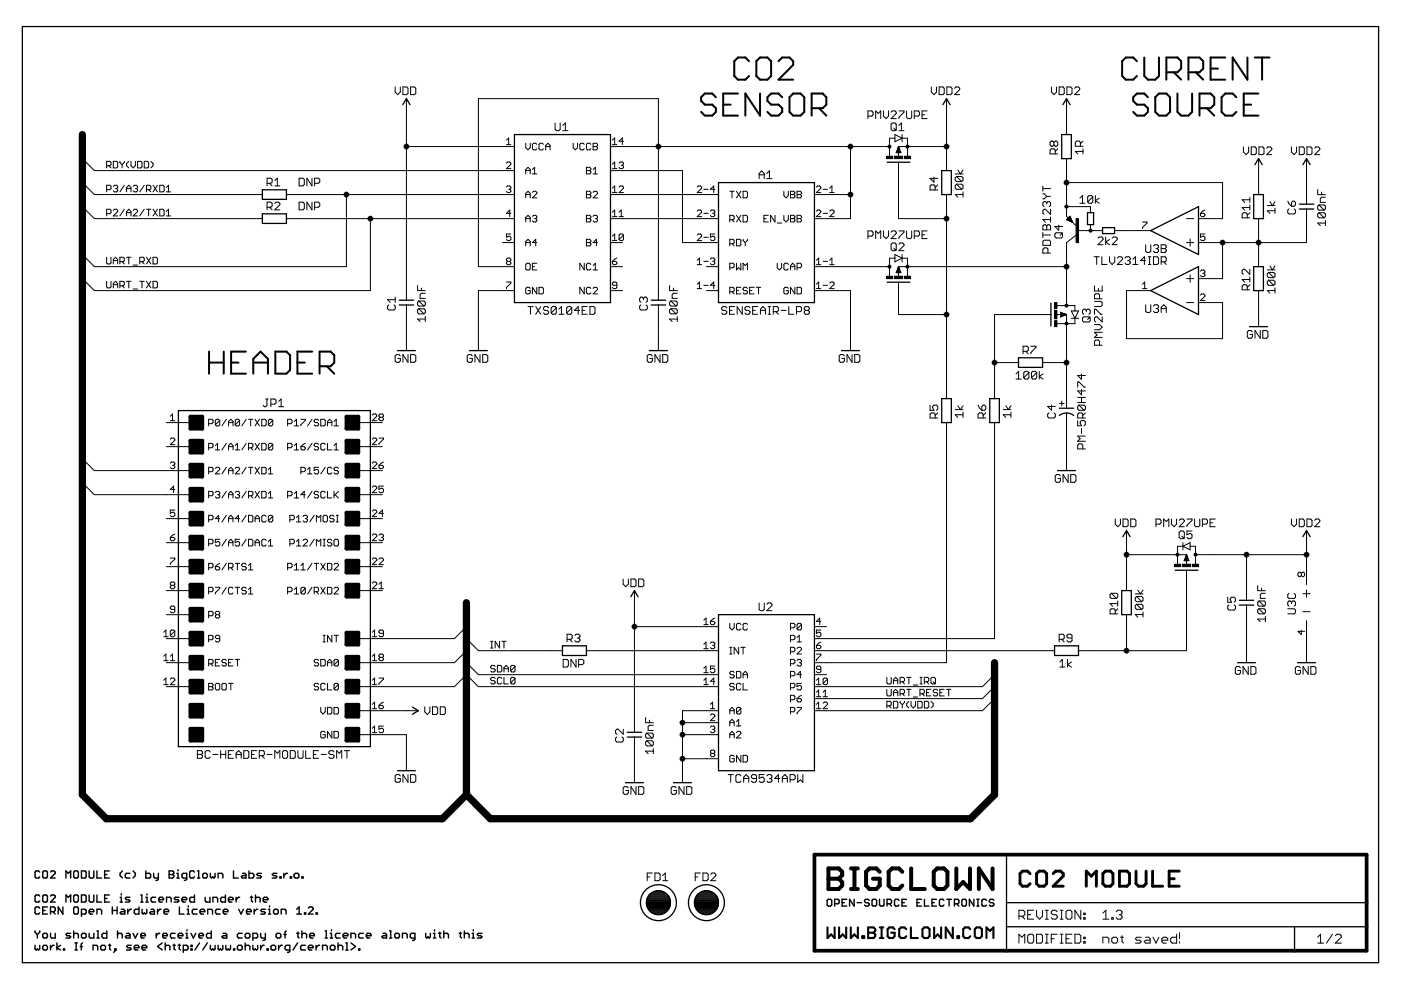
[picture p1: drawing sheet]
<svg xmlns="http://www.w3.org/2000/svg" width="297mm" height="210mm" viewBox="0 0 297 210" stroke-linecap="round" stroke-linejoin="round" font-family="sans-serif">
<g fill="none" stroke="#000" stroke-width=".42">
<path d="M156.5 19.8h-3.2v4.7h3.2M158.8 13l-.8-.8h-1.5l-.8 .8v3.1l.8 .8h1.5l.8-.8M161.1 12.2h1.6l.8 .8v3.1l-.8 .8h-1.6l-.7-.8v-3.1zM161.1 19.8v4.7l-3.1-4.7v4.7M165.1 13l.7-.8h1.6l.8 .8v.8l-3.1 3.1h3.1M168.2 19.8h1.5l.8 .8v3.1l-.8 .8h-1.5l-.8-.8v-3.1zM241 13l-.7-.8h-1.6l-.8 .8v3.1l.8 .8h1.6l.7-.8M242.6 12.2v3.9l.8 .8h1.5l.8-.8v-3.9M245.7 19.8h1.6l.8 .8v3.1l-.8 .8h-1.6l-.8-.8v-3.1zM247.3 15.3h2.3l.8-.8v-1.5l-.8-.8h-2.3v4.7M248.9 15.3l1.5 1.6M249.6 19.8v3.9l.8 .8h1.6l.8-.8v-3.9"/>
<path d="M252 15.3h2.3l.8-.8v-1.5l-.8-.8h-2.3v4.7M253.5 15.3l1.6 1.6M256.7 14.5h1.5M259.8 12.2h-3.1v4.7h3.1M264.5 12.2v4.7l-3.2-4.7v4.7M266 12.2h3.2M266.8 19.8h-3.1v4.7h3.1M267.6 12.2v4.7M151.8 20.6l-.8-.8h-1.6l-.7 .8v.8l.7 .8h1.6l.8 .7v.8l-.8 .8h-1.6l-.7-.8M153.3 22.2h1.6M165.8 20.6l-.7-.8h-1.6l-.8 .8v.8l.8 .8h1.6l.7 .7v.8l-.7 .8h-1.6l-.8-.8M172.1 22.9h2.3l.8-.7v-1.6l-.8-.8h-2.3v4.7"/>
<path d="M173.7 22.9l1.5 1.6M243.4 20.6l-.8-.8h-1.6l-.7 .8v.8l.7 .8h1.6l.8 .7v.8l-.8 .8h-1.6l-.7-.8M254.3 22.9h2.4l.8-.7v-1.6l-.8-.8h-2.4v4.7M255.9 22.9l1.6 1.6M262.1 20.6l-.8-.8h-1.5l-.8 .8v3.1l.8 .8h1.5l.8-.8M263.7 22.2h1.6M44.3 74.5v4.7M44.3 76.9h3.1M47.4 74.5v4.7M49 76.9h1.6M52.1 74.5h-3.1v4.7h3.1M53.7 76.9h3.1"/>
<path d="M53.7 79.2v-3.1l1.5-1.6 1.6 1.6v3.1M58.4 74.5h2.3l.8 .8v3.1l-.8 .8h-2.3zM63.1 76.9h1.5M66.2 74.5h-3.1v4.7h3.1M67.8 77.7h2.3l.8-.8v-1.6l-.8-.8h-2.3v4.7M69.3 77.7l1.6 1.5"/>
</g>
<g fill="none" stroke="#000" stroke-width=".3">
<path d="M7.4 197.4v.2l.5 .5M7.9 198.1v.8M8.4 184.9l-.2-.2h-.5l-.3 .2v1l.3 .3h.5l.2-.3M8.4 190l-.2-.2h-.5l-.3 .2v1l.3 .3h.5l.2-.3M8.4 192.6l-.2-.3h-.5l-.3 .3v.9l.3 .3h.5l.2-.3M8.4 197.4v.2l-.5 .5M9.1 190l.2-.2h.5l.3 .2v1l-.3 .3h-.5l-.2-.3zM9.1 193h.5M9.3 184.7h.5l.3 .2v1l-.3 .3h-.5l-.2-.3v-1zM9.3 197.9h.5l.3 .2v.5l-.3 .3h-.5l-.2-.3v-.5zM10.1 192.3h-1v1.5h1M10.7 184.9l.2-.2h.6l.2 .2v.3l-1 1h1"/>
<path d="M10.7 190l.2-.2h.6l.2 .2v.2l-1 1.1h1M10.7 193.3h.8l.2-.3v-.4l-.2-.3h-.8v1.5M10.7 197.9v.7l.2 .3h.8v-1M11.2 193.3l.5 .5M12.1 199.9v1.5M13.3 192.3v1.5l-1-1.5v1.5M14 186.2v-1.5l.5 .5 .5-.5v1.5M14 191.3v-1.5l.5 .4 .5-.4v1.5M15 197.9h-.8l-.2 .2 .2 .3h.5l.3 .2-.3 .3h-.7M15.6 190l.3-.2h.5l.2 .2v1l-.2 .3h-.5l-.3-.3zM15.6 197.4v1.5M15.6 198.1l.3-.2h.5l.2 .2v.8"/>
<path d="M15.9 184.7h.5l.2 .2v1l-.2 .3h-.5l-.3-.3v-1zM15.9 192.3h.5l.2 .3v.9l-.2 .3h-.5l-.3-.3v-.9zM15.9 199.9h.5M16.2 199.9v1.5M17.3 184.7h.7l.3 .2v1l-.3 .3h-.7zM17.3 189.8h.7l.3 .2v1l-.3 .3h-.7zM17.3 193.8h.7l.3-.3v-.5l-.3-.2h-.7v1.5M17.5 199.9l-.3 .3v1.2M17.5 197.9h.5l.3 .2v.5l-.3 .3h-.5l-.2-.3v-.5zM18.9 184.7v1.2l.3 .3h.5l.2-.3v-1.2M18.9 189.8v1.2l.3 .3h.5l.2-.3v-1.2M18.9 193.3h1l-.2-.5h-.5l-.3 .2v.5l.3 .3h.5"/>
<path d="M18.9 197.9v.7l.3 .3h.7v-1M20.6 184.7v1.5h.9M20.6 189.8v1.5h.9M20.6 193.8v-1h.7l.2 .2v.8M20.6 198.9h.4M20.6 197.4h.2v1.5M22.2 185.4h.5M22.2 190.5h.5M22.6 197.4v1.5h-.7l-.3-.3v-.5l.3-.2h.7M23.2 184.7h-1v1.5h1M23.2 189.8h-1v1.5h1M23.8 193h1"/>
<path d="M23.8 192.3v1.5M24.8 192.3v1.5M24.9 198.1l.3-.2h.5l.2 .2v.8M24.9 197.4v1.5M25.5 191.3h.5M25.5 190.2h.2v1.1M25.7 189.5v.3M25.7 192.8h.5l.3 .2v.8h-.8l-.2-.3 .2-.2h.8M26 184.7l-.5 .5v.5l.5 .5M26.8 197.9h.5l.3 .2v.8h-.8l-.2-.3 .2-.2h.8M27.1 192.8v1M27.6 185.2h-.8l-.2 .2v.5l.2 .3h.8"/>
<path d="M27.6 190.2h-.8l-.2 .3 .2 .3h.5l.3 .2-.3 .3h-.7M27.9 192.8h-.3l-.5 .5M28.2 184.7l.5 .5v.5l-.5 .5M28.2 197.9l.5 1 .5-1M29.5 192.3v1.5h-.8l-.2-.3v-.5l.2-.2h.8M29.8 189.8h.3v1.5M29.8 191.3h.5M29.8 198.4h1v-.3l-.2-.2h-.5l-.3 .2v.5l.3 .3h.5M30.1 192.8v.7l.3 .3 .2-.3 .3 .3 .2-.3v-.7M30.9 184.7v1.5h.8l.2-.3v-.5l-.2-.2h-.8M30.9 191.3h.5M30.9 190.2h.3v1.1"/>
<path d="M31.2 189.5v.3M32 192.8h.5l.2 .2v.8h-.7l-.3-.3 .3-.2h.7M32.6 185.2v.7l.2 .3h.8M33 190.2h-.7l-.3 .3v.5l.3 .3h.7M33.1 197.9v1M33.4 192.8v1M33.6 185.2v1.2l-.3 .3h-.2M33.7 190.8h1v-.3l-.3-.3h-.5l-.2 .3v.5l.2 .3h.5M33.9 197.9h-.3l-.5 .5M34.1 192.8h-.2l-.5 .5M34.4 199.9l-1 .8 1 .7M34.5 198.4h1l-.3-.5h-.5l-.2 .2v.5l.2 .3h.5"/>
<path d="M34.8 193.3h1l-.3-.5h-.5l-.2 .2v.5l.2 .3h.5M35 199.9v1.5M35.3 191.3v-1.1h.7l.3 .3v.8M35.9 184.7h.7l.3 .2v.3l-.3 .2 .3 .3v.2l-.3 .3h-.7zM35.9 185.4h.7M37.1 197.9h-.7l-.3 .2v.5l.3 .3h.7M37.5 186.2h.5M37.5 185.2h.2v1M37.7 184.4v.3M37.8 198.4h1l-.3-.5h-.5l-.2 .2v.5l.2 .3h.5M38 190.2h-.8l-.3 .3 .3 .3h.5l.3 .2-.3 .3h-.8M38 192.3v1.5h1"/>
<path d="M38.6 190.8h1v-.3l-.3-.3h-.5l-.2 .3v.5l.2 .3h.5M39.4 198.9h.5M39.4 197.9h.2v1M39.6 186.2h-.8l-.2-.3v-.5l.2-.2h.8v1.2l-.3 .3h-.2M39.6 197.1v.3M39.7 193.8h.5M39.7 192.8h.2v1M39.9 192v.3M40.5 197.9l.5 1 .5-1M41.2 184.9l-.2-.2h-.5l-.3 .2v1l.3 .3h.5l.2-.3M41.2 189.8v1.5h-.7l-.3-.3v-.5l.3-.3h.7M41.8 192.8h-.8l-.2 .2v.5l.2 .3h.8"/>
<path d="M41.9 184.7h.2v1.5M41.9 186.2h.5M42.1 198.4h1v-.3l-.2-.2h-.5l-.3 .2v.5l.3 .3h.5M42.3 199.9l-1 1.5M42.4 193.3h1v-.3l-.2-.2h-.5l-.3 .2v.5l.3 .3h.5M43.2 185.2h.5l.3 .2v.5l-.3 .3h-.5l-.2-.3v-.5zM43.5 190.2v.8l.3 .3h.7v-1.1M44 199.9l-1 1.5M44 193.8v-1h.8l.3 .2v.8M44.6 185.2v.7l.3 .3 .2-.3 .3 .3 .2-.3v-.7M44.8 197.4v1.5h-.8l-.2-.3v-.5l.2-.2h.8M45.1 191.3v-1.1h.8l.2 .3v.8"/>
<path d="M46.2 186.2v-1h.8l.2 .2v.8M46.7 192.8h-.7l-.3 .2v.5l.3 .3h.7M47.3 197.9h.5l.3 .2v.8h-.8l-.2-.3 .2-.2h.8M47.3 193.3h1l-.2-.5h-.5l-.3 .2v.5l.3 .3h.5M47.8 189.8v1.5h-.8l-.2-.3v-.5l.2-.3h.8M48.4 190.8h1v-.3l-.2-.3h-.5l-.3 .3v.5l.3 .3h.5M49.5 184.7v1.5h1M50.1 190.2v1.1M50.6 192.8l.5 1 .5-1M50.8 190.2h-.2l-.5 .6M51.4 197.9h-.8l-.3 .2v.5l.3 .3h.8M51.4 185.2h.5l.3 .2v.8h-.8l-.2-.3 .2-.2h.8"/>
<path d="M52 199.9v1.5M52.2 197.9h.5l.3 .2v.5l-.3 .3h-.5l-.2-.3v-.5zM52.3 193.3h1v-.3l-.3-.2h-.5l-.2 .2v.5l.2 .3h.5M52.8 184.7v1.5h.8l.2-.3v-.5l-.2-.2h-.8M53.1 190.2h.5M53.3 190v1l.3 .3M53.6 198.9h.8l.2-.3v-.5l-.2-.2h-.8v1.5M53.9 192.8v1M54.2 190.5l.2-.3h.5l.3 .3v.8M54.2 189.8v1.5M54.7 192.8h-.3l-.5 .5M55.3 197.9v.7l.2 .3h.8"/>
<path d="M55.4 185.2h-.7l-.3 .2 .3 .3h.5l.2 .2-.2 .3h-.8M55.8 190.8h1v-.3l-.2-.3h-.6l-.2 .3v.5l.2 .3h.6M56.3 192.8h-.8l-.2 .2 .2 .3h.5l.3 .2-.3 .3h-.7M56.3 197.9v1.2l-.3 .3h-.2M56.9 193.8h.5M56.9 192.8h.2v1M57.1 192v.3M58 193l.3-.2h.4l.3 .2v.5l-.3 .3h-.4l-.3-.3zM58.5 198.1l.3-.2h.5l.2 .2v.5l-.2 .3h-.5l-.3-.3zM58.7 185.2h-.7l-.3 .2 .3 .3h.5l.2 .2-.2 .3h-.8M59.4 185.9h.2v.3h-.2zM59.6 193.8v-1h.8l.2 .2v.8"/>
<path d="M60.2 185.2v1M60.2 198.1h.5M60.7 197.4l-.3 .2v1.3M60.9 185.2h-.2l-.5 .5M61.6 185.9h.2v.3h-.2zM62.6 185.2h.5l.3 .2v.5l-.3 .3h-.5l-.2-.3v-.5zM62.9 192.8l.5-.5v1.5M62.9 193.8h1M62.9 197.9h.5M63.1 199.9l-1 1.5M63.2 197.6v1l.2 .3M64 185.9h.3v.3h-.3z"/>
<path d="M64 197.4v1.5M64 198.1l.3-.2h.4l.3 .2v.8M64.6 193.5h.2v.3h-.2zM65.4 192.6l.2-.3h.5l.3 .3v.2l-1 1h1M65.6 198.4h1.1v-.3l-.3-.2h-.5l-.3 .2v.5l.3 .3h.5M67 193.5h.3v.3h-.3zM68.9 198.9h.5M68.9 197.4h.3v1.5M70 198.9h.5M70 197.9h.3v1M70.3 197.1v.3M71.7 199.9v1.5"/>
<path d="M72.1 197.9h-.7l-.3 .2v.5l.3 .3h.7M72.7 198.4h1.1v-.3l-.3-.2h-.5l-.3 .2v.5l.3 .3h.5M73.3 199.9h.3v1.5M74.4 198.9v-1h.7l.3 .2v.8M74.4 199.9l1 .8-1 .7M77 197.9h-.7l-.3 .2v.5l.3 .3h.7M77.7 198.4h1v-.3l-.3-.2h-.5l-.2 .2v.5l.2 .3h.5M81.2 197.9h.5l.3 .2v.8h-.8l-.2-.3 .2-.2h.8M82.6 198.9h.5M82.6 197.4h.2v1.5M83.7 198.1l.2-.2h.5l.3 .2v.5l-.3 .3h-.5l-.2-.3zM85.3 198.9v-1h.8l.2 .2v.8"/>
<path d="M88 198.9h-.8l-.2-.3v-.5l.2-.2h.8v1.2l-.3 .3h-.2M90.3 197.9v.7l.2 .3 .2-.3 .3 .3 .2-.3v-.7M91.9 198.9h.5M91.9 197.9h.2v1M92.1 197.1v.3M93 197.9h.5M93.2 197.6v1l.3 .3M94.1 198.1l.2-.2h.5l.3 .2v.8M94.1 197.4v1.5M97.4 197.9h.5M97.6 197.6v1l.3 .3M98.4 198.1l.3-.2h.5l.3 .2v.8"/>
<path d="M98.4 197.4v1.5M100.1 198.9h.5M100.1 197.9h.3v1M100.4 197.1v.3M102.2 197.9h-.8l-.2 .2 .2 .3h.5l.3 .2-.3 .3h-.7M175.4 190.9l.2-.2h.5l.2 .2v1l-.2 .2h-.5l-.2-.2zM177 191.6h.7l.2-.2v-.5l-.2-.2h-.7v1.4M178.5 191.4h.5M179.5 190.7h-1v1.4h1M181.1 190.7v1.4l-1-1.4v1.4M181.7 191.4h1M184.3 190.9l-.3-.2h-.5l-.2 .2v.3l.2 .2h.5l.3 .2v.3l-.3 .2h-.5l-.2-.2"/>
<path d="M184.9 190.9l.2-.2h.5l.3 .2v1l-.3 .2h-.5l-.2-.2zM186.5 190.7v1.2l.2 .2h.5l.2-.2v-1.2M188.1 191.6h.7l.2-.2v-.5l-.2-.2h-.7v1.4M188.6 191.6l.4 .5M190.6 190.9l-.2-.2h-.5l-.2 .2v1l.2 .2h.5l.2-.2M191.2 191.4h.5M192.2 190.7h-1v1.4h1M194.4 191.4h.5M195.4 190.7h-1v1.4h1M196 190.7v1.4h1M197.6 191.4h.5M198.5 190.7h-.9v1.4h.9"/>
<path d="M200.1 190.9l-.2-.2h-.5l-.2 .2v1l.2 .2h.5l.2-.2M200.8 190.7h.9M201.2 190.7v1.4M202.4 191.6h.7l.2-.2v-.5l-.2-.2h-.7v1.4M202.8 191.6l.5 .5M203.9 190.9l.3-.2h.5l.2 .2v1l-.2 .2h-.5l-.3-.2zM206.5 190.7v1.4l-1-1.4v1.4M207.1 190.7h.5M207.1 192.1h.5M207.3 190.7v1.4M209.1 190.9l-.2-.2h-.5l-.2 .2v1l.2 .2h.5l.2-.2M210.7 190.9l-.2-.2h-.5l-.2 .2v.3l.2 .2h.5l.2 .2v.3l-.2 .2h-.5l-.2-.2"/>
<path d="M7.4 200.4v.8l.3 .2 .2-.2 .3 .2 .2-.2v-.8M9.3 200.4h.5l.3 .3v.5l-.3 .2h-.5l-.2-.2v-.5zM10.7 200.4v1M11.5 200.4h-.3l-.5 .5M12.8 200.4l-.7 .5 .7 .5M13.4 201.2h.3v.2h-.3zM15.9 201.4h.5M17 200.7h.5M19.7 201.4v-1h.8l.2 .3v.7M21.4 200.7l.2-.3h.5l.3 .3v.5l-.3 .2h-.5l-.2-.2zM23 200.4h.5M23.3 200.2v1l.2 .2"/>
<path d="M24.3 201.2h.3v.2h-.3zM24.6 201.4l-.5 .5M27.8 200.4h-.7l-.3 .3 .3 .2h.5l.2 .3-.2 .2h-.8M28.5 200.9h1l-.3-.5h-.5l-.2 .3v.5l.2 .2h.5M30.1 200.9h1v-.2l-.2-.3h-.5l-.3 .3v.5l.3 .2h.5M35 200.7l.3-.3h.5l.2 .3v.7M36.7 200.4h.5M36.9 200.2v1l.3 .2M37.8 200.4h.5M38 200.2v1l.3 .2M38.9 201.4h.7l.3-.2v-.5l-.3-.3h-.7v1.5M40.5 200.4h.2v.3h-.2z"/>
<path d="M40.5 201.2h.2v.2h-.2zM44.6 200.4v.8l.3 .2 .2-.2 .3 .2 .2-.2v-.8M46.2 200.4v.8l.3 .2 .2-.2 .3 .2 .2-.2v-.8M47.9 200.4v.8l.2 .2 .3-.2 .2 .2 .3-.2v-.8M49.5 201.2h.3v.2h-.3zM50.6 200.4h.5l.3 .3v.5l-.3 .2h-.5l-.3-.2v-.5zM52 200.7l.2-.3h.5l.3 .3v.7M53.6 200.4v.8l.3 .2 .2-.2 .3 .2 .2-.2v-.8M55.3 200.4v1M56 200.4h-.2l-.5 .5M56.6 201.2h.3v.2h-.3zM57.4 200.7l.3-.3h.5l.2 .3v.5l-.2 .2h-.5l-.3-.2z"/>
<path d="M59.1 200.4v1M59.8 200.4h-.2l-.5 .5M61.4 201.4h-.7l-.2-.2v-.5l.2-.3h.7v1.3l-.2 .2h-.2M64.7 200.4h-.7l-.3 .3v.5l.3 .2h.7M65.4 200.9h1v-.2l-.3-.3h-.5l-.2 .3v.5l.2 .2h.5M67 200.4v1M67.8 200.4h-.3l-.5 .5M68.4 201.4v-1h.7l.3 .3v.7M70.3 200.4h.5l.2 .3v.5l-.2 .2h-.5l-.3-.2v-.5zM71.7 200.7l.2-.3h.5l.3 .3v.7M73.3 201.4h.5M76 201.2h.3v.2h-.3z"/>
</g>
<g fill="none" stroke="#000" stroke-width=".21">
<path d="M83.8 18.4v1.1l.5 .6 .6-.6v-1.1M85.4 18.4h.8l.3 .3v1.1l-.3 .3h-.8zM87.1 18.4h.8l.3 .3v1.1l-.3 .3h-.8zM197.5 18.4v1.1l.5 .6 .6-.6v-1.1M199.1 18.4h.8l.3 .3v1.1l-.3 .3h-.8zM200.7 18.4h.9l.2 .3v1.1l-.2 .3h-.9zM202.4 18.7l.3-.3h.5l.3 .3v.3l-1.1 1.1h1.1M222.9 18.4v1.1l.6 .6 .5-.6v-1.1M224.6 18.4h.8l.2 .3v1.1l-.2 .3h-.8zM226.2 18.4h.8l.3 .3v1.1l-.3 .3h-.8zM227.8 18.7l.3-.3h.6l.2 .3v.3l-1.1 1.1h1.1M17.5 38.7l2.5 2.6h35.6"/>
<path d="M17.5 33.6l2.5 2.6h89.1M22.6 35.1h.7l.2-.2v-.5l-.2-.2h-.7v1.4M23.1 35.1l.4 .5M24 34.2h.7l.3 .2v1l-.3 .2h-.7zM24 39.5l.3-.2h.4l.3 .2-.3 .5M24.5 40h.2M24.7 40l.3 .2-.3 .5h-.4l-.3-.3M25.4 34.2v.2l.5 .5M25.9 34.9v.7M26.4 34.2v.2l-.5 .5M26.4 39.3l-1 1.4M26.8 40h1"/>
<path d="M27.3 34.2l-.5 .5v.4l.5 .5M27.8 34.2v.9l.4 .5 .5-.5v-.9M28.2 39.5l.3-.2h.4l.3 .2-.3 .5M28.7 40h.2M28.9 40l.3 .2-.3 .5h-.4l-.3-.3M29.2 34.2h.7l.2 .2v1l-.2 .2h-.7zM30.6 34.2h.7l.2 .2v1l-.2 .2h-.7zM30.6 39.3l-1 1.4M32 34.2l.4 .5v.4l-.4 .5M32.4 39.3l1 1.4M33.4 39.3l-1 1.4M33.9 39.3h.7l.2 .2v.9l-.2 .3h-.7z"/>
<path d="M35.3 39.8l.4-.5v1.4M56.6 38.9h.8l.3-.3v-.6l-.3-.2h-.8v1.6M57.1 38.9l.6 .5M58.3 39.4h1M58.3 38.3l.5-.5v1.6M63.4 37.8h.8l.3 .2v1.1l-.3 .3h-.8zM66.1 37.8v1.6l-1-1.6v1.6M66.7 38.9h.8l.3-.3v-.6l-.3-.2h-.8v1.6M86.2 31.1h22.9M86.2 20.9v42.7M107.4 39.7l.2-.3h.5l.2 .3-.2 .4M107.4 34.6l.2-.2h.5l.2 .2v.2l-.9 1h.9"/>
<path d="M107.4 29.7l.4-.4v1.4M107.4 30.7h.9M111.5 30.4v.9l.5 .5 .4-.5v-.9M111.5 36.9v-1l.5-.4 .4 .4v1M111.5 36.2h.9M112.9 36.9h.9M112.9 35.9l.4-.4v1.4M113.8 30.6l-.2-.2h-.5l-.2 .2v.9l.2 .3h.5l.2-.3M115.2 30.6l-.2-.2h-.5l-.2 .2v.9l.2 .3h.5l.2-.3M115.7 31.8v-1l.5-.4 .4 .4v1M115.7 31.1h.9M117.7 26.1v1.3l.3 .3h.5l.3-.3v-1.3"/>
<path d="M119.3 27.7h1.1M119.3 26.6l.6-.5v1.6M121.5 30.4v.9l.5 .5 .4-.5v-.9M123.9 30.6l-.3-.2h-.4l-.3 .2v.9l.3 .3h.4l.3-.3M124.3 35.5h.7l.3 .2-.3 .5 .3 .4-.3 .3h-.7zM124.3 36.2h.7M125.3 30.6l-.3-.2h-.4l-.3 .2v.9l.3 .3h.4l.3-.3M125.8 36.9h.9M125.8 35.9l.4-.4v1.4M125.8 30.4h.6l.3 .2-.3 .5 .3 .4-.3 .3h-.6zM125.8 31.1h.6M129.4 36.2h15.3v15.2h7.6"/>
<path d="M129.4 31.1h59.2M129.8 35.8h1M129.8 34.8l.5-.4v1.4M129.8 29.7l.5-.4v1.4M129.8 39.9l.5-.5v1.4M129.8 30.7h1M131.3 39.7l.2-.3h.5l.2 .3v.2l-.9 .9h.9M131.3 34.6l.2-.2h.5l.2 .2-.2 .5M131.7 35.1h.3M132 35.1l.2 .2-.2 .5h-.5l-.2-.3M132.2 30h-.9l.7-.7v1.4M147.8 39.7l.3-.3h.4l.3 .3v.2l-1 .9h1"/>
<path d="M161 37.9v-1.1l.5-.6 .5 .6v1.1M161 37.1h1M162.6 36.8l.5-.6v1.7M162.6 37.9h1.1M173.1 39.7l.2-.3h.5l.2 .3v.2l-.9 .9h.9M175.9 39.9l.5-.5v1.4M180.3 31.1v15.3h-7.6M184 24.6h.8l.3-.3v-.5l-.3-.3h-.8v1.6M185.7 25.1v-1.6l.5 .6 .5-.6v1.6M187.3 23.5v1.1l.5 .5 .6-.5v-1.1M188.9 23.8l.3-.3h.6l.2 .3v.3l-1.1 1h1.1M188.9 26.3l.3-.2h.6l.2 .2v1.1l-.2 .3h-.6l-.3-.3z"/>
<path d="M189.5 27.2l.5 .5M189.7 29.3h-1.1v3.8M189.7 28.5l1.6 .8-1.6 .8zM190.5 31.1h10.2M190.5 34.4v12h10.2M190.5 31.1v2M190.5 31.1l.5 1.3h-1zM190.5 31.1l-.4 1.3M190.5 31.1l-.3 1.3M190.5 31.1l-.1 1.3M190.5 31.1l.1 1.3M190.5 31.1l.3 1.3"/>
<path d="M190.5 31.1l.4 1.3M190.6 23.5h1.1v.3l-1.1 1.1v.2M190.6 27.7h1.1M190.6 26.6l.5-.5v1.6M191.3 29.3h1.1v3.8M191.3 28.5v1.6M192.2 23.5v1.4l.3 .2h.5l.3-.2v-1.4M193.8 24.6h.9l.2-.3v-.5l-.2-.3h-.9v1.6M195.5 24.3h.5M196.6 23.5h-1.1v1.6h1.1M198 37.5v1.1l-.8-.8h1.6M198.8 39.2l-.5 .5"/>
<path d="M200.7 20.9v15.3M202.5 36.9h1.7M202.8 37.4h1.1l.3 .3v.5l-.3 .3M202.8 39.1h1.1l.3 .2v.6l-.3 .2M202.8 39.1l-.3 .2v.6l.3 .2h1.1M202.8 37.4l-.3 .3v.5l.3 .3h1.1M202.8 39.1l1.1 1M202.8 37.4l1.1 1.1M203.1 36l.5 .9 .6-.9M221.1 39.5v1M221.1 40h1.6M223.5 30.2l-.3-.3h-.3l-.3 .3v.5l.3 .3h.3l.3-.3"/>
<path d="M223.5 30.2l.2-.3h.3l.3 .3v.5l-.3 .3h-.3l-.2-.3M223.5 30.2v.5M223.7 32.6v-.8l-.2-.2h-.6l-.3 .2v.8h1.7M224.3 31.6l-.6 .5M226.1 33.6v12.2l2.3 2.3M226.1 38.7h33.1v7.7h-5.1M226.1 20.9v7.6M229.1 31v-.8l-.3-.3h-.5l-.3 .3v.8h1.6M229.6 32.1h-1.6l.5 .5M229.6 31.6v1M229.6 29.9l-.5 .6M263.6 31.2v1l.6 .6 .5-.6v-1"/>
<path d="M265.3 31.2h.8l.3 .2v1.1l-.3 .3h-.8zM266.8 33.6v7.7M266.9 31.2h.8l.3 .2v1.1l-.3 .3h-.8zM268.6 31.4l.2-.2h.6l.2 .2v.3l-1 1.1h1M273.8 31.2v1l.6 .6 .5-.6v-1M275.5 31.2h.8l.2 .2v1.1l-.2 .3h-.8zM277 33.6v9.7M277.1 31.2h.8l.3 .2v1.1l-.3 .3h-.8zM278.7 31.4l.3-.2h.5l.3 .2v.3l-1.1 1.1h1.1M17.5 43.8l2.5 2.6h35.6M22.6 45.3h.7l.2-.2v-.5l-.2-.2h-.7v1.4M22.6 59.6v1.2l.2 .2h.5l.2-.2v-1.2"/>
<path d="M22.6 40.2h.7l.2-.2v-.5l-.2-.2h-.7v1.4M22.6 54.5v1.2l.2 .3h.5l.2-.3v-1.2M24 44.6l.3-.2h.4l.3 .2v.3l-1 .9h1M24 55.2h1M24 56v-1l.5-.5 .5 .5v1M25.4 55.5h.7l.3-.3v-.4l-.3-.3h-.7v1.5M25.9 55.5l.5 .5M26.4 44.4l-1 1.4M26.8 45.1h1M26.8 40.7v-.9l.5-.5 .5 .5v.9M26.8 45.8v-.9l.5-.5 .5 .5v.9M26.8 54.5h1"/>
<path d="M26.8 59.6h1M27.3 54.5v1.5M27.3 59.6v1.4M28.2 44.6l.3-.2h.4l.3 .2v.3l-1 .9h1M28.2 56.2h1M29.6 55.5h.8l.2-.3v-.4l-.2-.3h-.8v1.5M29.6 59.6h1M30.1 59.6v1.4M30.1 55.5l.5 .5M30.6 44.4l-1 1.4M31.1 44.4h.9M31.1 40.2h.6l.3-.2v-.5l-.3-.2h-.6v1.4"/>
<path d="M31.1 54.5l.9 1.5M31.1 59.6l.9 1.4M31.5 44.4v1.4M31.5 40.2l.5 .5M32 54.5l-.9 1.5M32 59.6l-.9 1.4M32.4 54.5h.7l.3 .3v.9l-.3 .3h-.7zM32.4 59.6h.7l.3 .3v.9l-.3 .2h-.7zM32.4 44.4l1 1.4M33.4 44.4l-1 1.4M33.9 44.4h.7l.2 .2v1l-.2 .2h-.7zM35.3 45.8h.9"/>
<path d="M35.3 44.9l.4-.5v1.4M35.3 40.7h.9M56.6 43.9h.8l.3-.2v-.6l-.3-.2h-.8v1.6M57.1 43.9l.6 .6M58.3 43.1l.2-.2h.6l.2 .2v.3l-1 1.1h1M60.7 41.3h48.4M60.7 46.4h48.4M63.4 42.9h.8l.3 .2v1.1l-.3 .3h-.8zM66.1 42.9v1.6l-1-1.6v1.6M66.7 43.9h.8l.3-.2v-.6l-.3-.2h-.8v1.6M73.4 41.3v15.2h-53.4l-2.5-2.5M78.5 46.4v15.2h-58.5l-2.5-2.5"/>
<path d="M106.5 51.4h2.6M107.4 59.8h.9v.2l-.9 1v.2M107.6 55.4l-.2-.2 .2-.5h.5l.2 .2-.2 .5M107.6 55.4l-.2 .2 .2 .5h.5l.2-.2-.2-.5M107.6 55.4h.5M107.8 40.1h.3M108.1 40.1l.2 .3-.2 .4h-.5l-.2-.2M108.3 49.6h-.9v.7l.7-.2 .2 .2v.5l-.2 .2h-.5l-.2-.2M108.3 45.2h-.9l.7-.7v1.4M109.1 56.5h-7.7v-35.6h38.2v42.7M111.5 41.3h.9M111.5 42v-1l.5-.4 .4 .4v1"/>
<path d="M111.5 47.1v-1l.5-.4 .4 .4v1M111.5 52.1v-.9l.5-.5 .4 .5v.9M111.5 46.4h.9M111.5 51.4h.9M111.7 55.8h.5l.2 .3v.9l-.2 .2h-.5l-.2-.2v-.9zM112.9 40.8l.2-.2h.5l.2 .2v.2l-.9 1h.9M112.9 45.9l.2-.2h.5l.2 .2-.2 .5M112.9 56.5h.4M113.3 46.4h.3M113.6 46.4l.2 .2-.2 .5h-.5l-.2-.3M113.8 55.8h-.9v1.4h.9M113.8 51.4h-.9l.7-.7v1.4"/>
<path d="M123.9 55.8v1.4l-1-1.4v1.4M124.3 41.3h.7M124.3 40.6h.7l.3 .2-.3 .5 .3 .4-.3 .3h-.7zM124.3 45.7h.7l.3 .2-.3 .5 .3 .4-.3 .3h-.7zM124.3 50.7h.7l.3 .3-.3 .4 .3 .5-.3 .2h-.7zM124.3 46.4h.7M124.3 51.4h.7M125.3 56.1l-.3-.3h-.4l-.3 .3v.9l.3 .2h.4l.3-.2M125.8 40.8l.2-.2h.4l.3 .2v.2l-.9 1h.9M125.8 56.3l.4-.5v1.4M125.8 45.9l.2-.2h.4l.3 .2-.3 .5M125.8 57.2h.9"/>
<path d="M126.2 46.4h.2M126.4 46.4l.3 .2-.3 .5h-.4l-.2-.3M126.7 51.4h-.9l.6-.7v1.4M129.4 41.3h22.9M129.4 56.5h2.6M129.4 46.4h22.9M129.4 51.4h2.6M129.8 40.8h1M129.8 45l.5-.5v1.4M129.8 50.1l.5-.5v1.4M129.8 55.4h.8l.2 .5-.2 .2h-.5l-.3-.2zM129.8 51h1"/>
<path d="M129.8 45.9h1M130.8 54.7l-1 .7M131.3 45.9h.9M131.3 45l.4-.5v1.4M132.2 49.8v1l-.2 .2h-.5l-.2-.2M132.2 49.8l-.2-.2h-.5l-.2 .2v1M132.2 49.8l-.9 1M147.8 56.1h1M147.8 49.8l.3-.2h.4l.3 .2v.3l-1 .9h1M147.8 44.8l.3-.3h.4l.3 .3v.2l-1 .9h1M147.8 55.2l.5-.5v1.4M149.2 40.1h1"/>
<path d="M149.2 55.4h1M149.2 45.2h1M149.2 50.3h1M149.8 56.5h2.5M150.6 44.8l.3-.3h.4l.3 .3-.3 .4M150.6 54.9l.3-.2h.4l.3 .2-.3 .5M151.1 55.4h.2M151.1 45.2h.2M151.3 45.2l.3 .3-.3 .4h-.4l-.3-.2M151.3 55.4l.3 .2-.3 .5h-.4l-.3-.2M151.6 40.1h-1l.7-.7v1.4M151.6 49.6h-1v.7l.5-.2 .5 .2v.5l-.3 .2h-.4l-.3-.2"/>
<path d="M154.7 40.6h1M154.7 56.8h.7l.3-.3v-.4l-.3-.3h-.7v1.4M154.7 46.6h.7l.3-.2v-.5l-.3-.2h-.7v1.4M154.7 51.7h.7l.3-.3v-.4l-.3-.3h-.7v1.4M155.2 51.7l.5 .4M155.2 40.6v1.4M155.2 46.6l.5 .5M156.1 50.7h.7l.3 .3v.9l-.3 .2h-.7zM156.1 55.8v1.4l.5-.4 .5 .4v-1.4M156.1 40.6l1 1.4M156.1 45.7l1 1.4M157.1 40.6l-1 1.4"/>
<path d="M157.1 45.7l-1 1.4M157.5 40.6h.7l.3 .2v.9l-.3 .3h-.7zM157.5 45.7h.7l.3 .2v.9l-.3 .3h-.7zM157.5 50.7v.3l.5 .4M157.5 57.2v-1.4l.5 .5 .5-.5v1.4M158 51.4v.7M158.5 50.7v.3l-.5 .4M162 46.4h.4M162.9 45.7h-.9v1.4h.9M164.3 45.7v1.4l-.9-1.4v1.4M164.8 47.3h.9M164.8 55.8v1l.4 .4 .5-.4v-1"/>
<path d="M166.2 40.6v.9l.5 .5 .4-.5v-.9M166.2 45.7v.9l.5 .5 .4-.5v-.9M167.1 56.1l-.2-.3h-.5l-.2 .3v.9l.2 .2h.5l.2-.2M167.6 41.3h.7M167.6 40.6h.7l.2 .2-.2 .5 .2 .4-.2 .3h-.7zM167.6 56.5h.9M167.6 46.4h.7M167.6 45.7h.7l.2 .2-.2 .5 .2 .4-.2 .3h-.7zM167.6 57.2v-.9l.5-.5 .4 .5v.9M169 41.3h.7M169 40.6h.7l.2 .2-.2 .5 .2 .4-.2 .3h-.7zM169 45.7h.7l.2 .2-.2 .5 .2 .4-.2 .3h-.7z"/>
<path d="M169 56.8h.7l.2-.3v-.4l-.2-.3h-.7v1.4M169 46.4h.7M172.7 41.3h7.6M172.7 56.5h15.9M173.1 56.1h.9M173.1 44.8l.2-.3h.5l.2 .3v.2l-.9 .9h.9M173.1 55.2l.5-.5v1.4M174.5 40.1h1M174.5 55.4h1M174.5 45.2h1M175.9 40.8h.9M175.9 56.1h.9"/>
<path d="M175.9 44.8l.2-.3h.5l.2 .3v.2l-.9 .9h.9M175.9 55.2l.5-.5v1.4M184 50.1h.8l.3-.3v-.6l-.3-.2h-.8v1.6M185.7 50.6v-1.6l.5 .5 .5-.5v1.6M187.3 49v1.1l.5 .5 .6-.5v-1.1M188.9 49.2l.3-.2h.6l.2 .2v.3l-1.1 1.1h1.1M188.9 51.8l.3-.3h.6l.2 .3v1.1l-.2 .2h-.6l-.3-.2zM189.5 52.6l.5 .5M189.7 54.7h-1.1v3.8M189.7 54l1.6 .7-1.6 .8zM190.5 56.5h35.6M190.5 56.5v2.1"/>
<path d="M190.5 59.8v6.9h10.2M190.5 56.5l.5 1.3h-1zM190.5 56.5l-.4 1.3M190.5 56.5l-.3 1.3M190.5 56.5l-.1 1.3M190.5 56.5l.1 1.3M190.5 56.5l.3 1.3M190.5 56.5l.4 1.3M190.6 49h1.1v.2l-1.1 1.1v.3M190.6 51.8l.2-.3h.6l.3 .3v.2l-1.1 1.1h1.1M191.3 54.7h1.1v3.9M191.3 54v1.5"/>
<path d="M192.2 49v1.3l.3 .3h.5l.3-.3v-1.3M193.8 50.1h.9l.2-.3v-.6l-.2-.2h-.9v1.6M195.5 49.8h.5M196.6 49h-1.1v1.6h1.1M198.3 40.3v-.8l-.3-.3h-.5l-.3 .3v.8h1.6M200.7 41.3v43.2M204.2 41.2h-1.7l.6 .6M204.2 40.7v1.1M221.1 47.9l.3-.3h.3l.2 .3 .3-.3h.3l.2 .3v.8h-1.6zM221.1 49.3v1.1M221.1 49.8h1.6M221.1 41.1h.3l.5 .5"/>
<path d="M221.4 50.9h1.1l.2 .3v.8h-1.6v-.8zM221.9 43l-.2-.3h-.3l-.3 .3v.5l.3 .3M221.9 43l.3-.3h.3l.2 .3v.5l-.2 .3M221.9 43v.3M221.9 47.9v.8M221.9 41.6l-.5 .6h-.3M221.9 41.6h.8M222.2 53.7v-.9l-.3-.2h-.5l-.3 .2v.9h1.6M222.7 44.4v1l-1-1h-.3l-.3 .2v.6l.3 .2M222.7 46v1.1M222.7 46.5h-1.6l.6 .6M223.6 49.6l.3-.2h1.1l.3 .2v.6l-.3 .3h-1.1l-.3-.3z"/>
<path d="M224.5 47.7v1.1l-.9-.8h1.7M225.3 49.4l-.6 .5M226.1 43.8h5.1v1.3M226.1 46.6l.8-.8 .5 1.3zM226.2 46.5l1.2 .6M226.3 46.5l1.1 .6M226.3 46.4l1.1 .7M226.4 46.4l1 .7M226.4 46.3l1 .8M226.6 46.2l.8 .9M226.6 46.1l.8 1M226.7 46l.7 1.1"/>
<path d="M226.8 46l.6 1.1M226.8 45.9l.6 1.2M228.4 49.7l-2.3 1.7v13.4M228.4 48.9h5.4M229 42l.5-.5v1.6M229 43.1h1.1M231.2 47.6v1.3M231.7 41.7v1.1l-.3 .3h-.5l-.3-.3M231.7 41.7l-.3-.2h-.5l-.3 .2v1.1M231.7 41.7l-1.1 1.1M232 54.4h1.1M232.2 41.5v1.6"/>
<path d="M232.5 54.4v1.7M232.8 50.5l.2-.3h.6l.3 .3v.3l-1.1 1.1h1.1M233.1 42l-.9 .5 .9 .6M233.6 54.4v1.7h1.1M234.4 50.2v1.7M235.2 54.4v1.1l.6 .6 .5-.6v-1.1M235.2 50.8l-.8 .5 .8 .6M235.8 50.5l.3-.3h.5l.3 .3v.3l-1.1 1.1h1.1M236.3 48.9h7.6M236.9 54.7l.3-.3h.5l.3 .3v.3l-1.1 1.1h1.1M238.5 54.7l.3-.3h.6l.2 .3v.3l-.2 .2M239.1 55.2h.3"/>
<path d="M239.4 55.2l.2 .3v.3l-.2 .3h-.6l-.3-.3M240.2 56.1h1.1M240.2 55l.5-.6v1.7M242.2 47.1h1v.2l-1 .9v.3M242.9 55.2h-1.1l.8-.8v1.7M242.9 51.9v1.4l.3 .2h.5l.3-.2v-1.4M243.5 54.4h.5M243.5 56.1h.5M243.7 54.4v1.7M244.6 54.4h.8l.2 .3v1.1l-.2 .3h-.8zM244.6 52.2l.2-.3h.6l.2 .3v.2l-.2 .3M245.1 52.7h.3"/>
<path d="M245.4 52.7l.2 .3v.3l-.2 .2h-.6l-.2-.2M246.2 55.5h.8l.3-.3v-.5l-.3-.3h-.8v1.7M246.2 51.9h.8l.3 .3v.2l-.3 .3 .3 .3v.3l-.3 .2h-.8zM246.2 52.7h.8M246.7 55.5l.6 .6M251.6 46.4h1.5M251.6 51.4h1.5M251.6 59.1h1.5M252.3 50.7v1.5M252.3 58.3v1.5M254.5 57.5l.3-.2h.4l.3 .2-.3 .5M254.5 45.2h.7l.3 .5-.3 .2h-.4l-.3-.2z"/>
<path d="M255 58h.2M255.2 58l.3 .2-.3 .5h-.4l-.3-.3M255.5 49.6h-1v.7l.7-.2 .3 .2v.5l-.3 .2h-.4l-.3-.2M255.5 44.5l-1 .7M259.2 51.4v7.7h-5.1M264.4 46.2v-.8l-.2-.3h-.6l-.2 .3v.8h1.6M265 57.1v1.1l-1.1-1.1h-.3l-.2 .3v.5l.2 .3M265 45.1l-.6 .5M265 44h-1.6l.5 .6M265 41.8v1.1M265 43.5v1.1M265 58.7v1.1"/>
<path d="M265 42.4h-1.6l.5 .5M265 59.3h-1.6l.5 .5M266.8 46.4v10.1M268.7 43.6h1.6M268.7 57.2h1.6M269 57.8h1l.3 .2v.6l-.3 .3M269 59.4h1l.3 .3v.5l-.3 .3M269 59.4l-.3 .3v.5l.3 .3h1M269 57.8l-.3 .2v.6l.3 .3h1M269 59.4l1 1.1M269 57.8l1 1.1M269.2 42.8l.6 .8 .5-.8"/>
<path d="M269.2 56.4l.6 .8 .5-.8M270.3 44.7h-1.6l.5 .5M270.3 44.2v1M273 42.7l.3 .5 .5 .5M273.3 44.3l-.3 .3v.5l.3 .3h1.1l.3-.3v-.5l-.3-.3M273.8 42.9l.3-.2h.3l.3 .2v.6l-.3 .2h-.6zM277 44.3v7.1h-22.9M279.4 40.2v1.1h1.6M279.7 43.5h1l.3 .2v.6l-.3 .3M279.7 45.1h1l.3 .3v.5l-.3 .3M279.7 45.1l-.3 .3v.5l.3 .3h1M279.7 43.5l-.3 .2v.6l.3 .3h1"/>
<path d="M279.7 45.1l1 1.1M279.7 43.5l1 1.1M280.2 40.7v.6M281 41.8h-.8l-.3 .3v.8h1.1M281 47.3h-1.6l.5 .5M281 46.7v1.1M24 60.3h1M24 61v-.9l.5-.5 .5 .5v.9M25.4 60.6h.7l.3-.3v-.4l-.3-.3h-.7v1.4M25.9 60.6l.5 .4M28.2 61.3h1M82.4 64.6l-.2 .3v.5l.2 .3h1.1l.3-.3v-.5l-.3-.3"/>
<path d="M83.8 63v1.1M83.8 63.5h-1.6l.5 .6M84.9 75.5l-.3-.3h-.5l-.3 .3v1l.3 .3h.5l.3-.3v-.5h-.6M86.2 64.7v9.6M86.5 75.2v1.6l-1.1-1.6v1.6M87.1 75.2h.8l.3 .3v1l-.3 .3h-.8zM88.5 60.5v1.1h1.7M88.8 63.8h1.1l.3 .3v.5l-.3 .3M88.8 65.5h1.1l.3 .2v.6l-.3 .2M88.8 65.5l-.3 .2v.6l.3 .2h1.1M88.8 63.8l-.3 .3v.5l.3 .3h1.1M88.8 65.5l1.1 1"/>
<path d="M88.8 63.8l1.1 1.1M89.3 61.1v.5M90.2 67.6h-1.7l.6 .6M90.2 67.1v1.1M90.2 62.2h-.9l-.2 .2v.9h1.1M100.1 75.5l-.2-.3h-.6l-.2 .3v1l.2 .3h.6l.2-.3v-.5h-.5M101.8 75.2v1.6l-1.1-1.6v1.6M102.3 75.2h.8l.3 .3v1l-.3 .3h-.8zM109.1 61.6h-7.7v12.7M112 65h1M112.4 61.2l-.2-.3h-.5l-.2 .3v.9l.2 .2h.5l.2-.2v-.5h-.4M112.5 65v1.6"/>
<path d="M113.6 65l1.1 1.6M113.8 60.9v1.4l-.9-1.4v1.4M114.3 60.9h.7l.2 .3v.9l-.2 .2h-.7zM114.7 65l-1.1 1.6M116.3 65.3l-.3-.3h-.5l-.3 .3v.3l.3 .2h.5l.3 .3v.3l-.3 .2h-.5l-.3-.2M117.9 65.3l-.2-.3h-.6l-.2 .3v1.1M117.9 65.3v1.1l-.2 .2h-.6l-.2-.2M117.9 65.3l-1 1.1M118.5 66.6h1.1M118.5 65.6l.5-.6v1.6M121.2 65.3l-.2-.3h-.6l-.3 .3v1.1M121.2 65.3v1.1l-.2 .2h-.6l-.3-.2"/>
<path d="M121.2 65.3l-1.1 1.1M122.9 65.8h-1.1l.8-.8v1.6M123.4 65.8h.6M123.9 60.9v1.4l-1-1.4v1.4M124.5 65h-1.1v1.6h1.1M125.1 65h.8l.3 .3v1.1l-.3 .2h-.8zM125.3 61.2l-.3-.3h-.4l-.3 .3v.9l.3 .2h.4l.3-.2M125.8 61.2l.2-.3h.4l.3 .3v.2l-.9 .9h.9M129.4 61.6h2.6M130.8 60.5h-.7l-.3-.2 .3-.5h.5l.2 .2v1l-.2 .2h-.5l-.3-.2M135.9 64.6l-.3 .3v.5l.3 .3h1.1l.2-.3v-.5l-.2-.3M136.4 63.3l.3-.3h.3l.2 .3v.5l-.2 .3"/>
<path d="M136.4 63.3l-.3-.3h-.2l-.3 .3v.5l.3 .3M136.4 63.3v.2M138.3 75.5l-.3-.3h-.5l-.3 .3v1l.3 .3h.5l.3-.3v-.5h-.5M139.6 64.7v9.6M140 75.2v1.6l-1.1-1.6v1.6M140.5 75.2h.8l.3 .3v1l-.3 .3h-.8zM142 60.5v1.1h1.6M142.2 65.5l-.2 .2v.6l.2 .2h1.1M142.2 65.5h1.1l.3 .2v.6l-.3 .2M142.2 63.8l-.2 .3v.5l.2 .3h1.1M142.2 63.8h1.1l.3 .3v.5l-.3 .3M142.2 65.5l1.1 1"/>
<path d="M142.2 63.8l1.1 1.1M142.8 61.1v.5M143.6 67.6h-1.6l.5 .6M143.6 62.2h-.8l-.3 .2v.9h1.1M143.6 67.1v1.1M147.8 61.2h1M147.8 60.3l.5-.5v1.4M149.2 60.5h1M149.8 61.6h2.5M151.6 60.5h-1l.7-.7v1.4M154.1 65.3l-.3-.3h-.5l-.3 .3v.3l.3 .2h.5l.3 .3v.3l-.3 .2h-.5l-.3-.2M154.7 65.8h.5"/>
<path d="M154.7 61.8h.7l.3-.2v-.4l-.3-.3h-.7v1.4M155.2 61.8l.5 .5M155.7 65h-1v1.6h1M156.1 61.6h.5M157.1 60.9h-1v1.4h1M157.4 65v1.6l-1.1-1.6v1.6M158.5 61.2l-.3-.3h-.4l-.3 .3 .3 .4h.4l.3 .2-.3 .5h-.4l-.3-.2M158.9 61.6h.5M159 65.3l-.3-.3h-.5l-.3 .3v.3l.3 .2h.5l.3 .3v.3l-.3 .2h-.5l-.3-.2M159.6 65.8h.5M159.9 60.9h-1v1.4h1M160.4 60.9h.9"/>
<path d="M160.7 65h-1.1v1.6h1.1M160.8 60.9v1.4M161.2 65.8h1.1M161.2 66.6v-1l.6-.6 .5 .6v1M162.9 65h.5M162.9 66.6h.5M163.1 65v1.6M164 66.1h.8l.2-.3v-.5l-.2-.3h-.8v1.6M164.5 66.1l.5 .5M165.6 65.8h1.1M167.1 61.2l-.2-.3h-.5l-.2 .3v.9l.2 .2h.5l.2-.2v-.5h-.4M167.2 65v1.6h1.1"/>
<path d="M168.5 60.9v1.4l-.9-1.4v1.4M168.9 66.1h.8l.2-.3v-.5l-.2-.3h-.8v1.6M169 60.9h.7l.2 .3v.9l-.2 .2h-.7zM170.8 65.8l-.3-.2v-.3l.3-.3h.5l.3 .3v.3l-.3 .2M170.8 65.8h.5M170.8 65.8l-.3 .3v.3l.3 .2h.5l.3-.2v-.3l-.3-.3M172.7 61.6h7.6v12.7M173.1 61.2h.9M173.1 60.3l.5-.5v1.4M174.5 60.5h1M175.9 60l.2-.2h.5l.2 .2v.3l-.9 .9h.9M179 75.5l-.2-.3h-.6l-.3 .3v1l.3 .3h.6l.2-.3v-.5h-.5"/>
<path d="M180.7 75.2v1.6l-1.1-1.6v1.6M181.2 75.2h.8l.3 .3v1l-.3 .3h-.8zM210.9 76.9h5M215.4 79.3l.6-.6v1.7M216.9 74.5h.8l.3-.3v-.5l-.3-.3h-.8v1.6M217.5 74.5l.5 .5M218.1 79v1.1l-.2 .3h-.6l-.2-.3M218.1 79l-.2-.3h-.6l-.2 .3v1.1M218.1 79l-1 1.1M218.6 73.4h1v.3l-1 1.1v.2M219.8 79v1.1l-.3 .3h-.5l-.3-.3M219.8 79l-.3-.3h-.5l-.3 .3v1.1"/>
<path d="M219.8 79l-1.1 1.1M220.3 78.7v1.7M221 76.9h5.1M221.1 79.3l-.8 .5 .8 .6M222.8 66.7h-11.9v17.8M224.1 66.7h2M224.1 64.8h3.8v1.1M224.9 66.2l1.2 .5-1.2 .5zM224.9 66.3l1.2 .4M224.9 66.4l1.2 .3M224.9 66.6l1.2 .1M226.1 66.7v19.9"/>
<path d="M226.1 66.7l-1.2 .1M226.1 66.7l-1.2 .3M226.1 66.7l-1.2 .4M227.1 65.9h1.6l-.8 1.6zM227.1 67.5h1.6M227.9 67.5v1.1h-3.8M229.3 79.3v1.1l-.8-.8h1.6M229.8 67.2h1.1l.2 .3v.5l-.2 .3h-1.1l-.3-.3v-.5zM230.3 65.8l-.2-.2h-.3l-.3 .2v.6l.3 .2M230.3 65.8l.3-.2h.3l.2 .2v.6l-.2 .2M230.3 65.8v.3M231.1 67.2l-.5 .5"/>
<path d="M232.1 63.9h1.3l.3 .3v.5l-.3 .3h-1.3M232.1 66.6v-1h.2l1.1 1h.3M232.1 60.6v1.1h1.6v-1.1M232.1 68.8h1l.6 .6-.6 .5h-1M232.9 61.2v.5M233.1 73.2v-.8l-.2-.3h-.6l-.2 .3v.8h1.6M233.1 63.4v-.9l-.2-.2h-.6l-.2 .2v.9h1.6M233.7 67.2v1.1l-1.1-1.1h-.3l-.2 .3v.5l.2 .3M233.7 70.5h-1.6l.5 .5-.5 .5h1.6M242.2 61.2h1M242.2 60.3l.5-.5v1.4M242.9 64.6v1.4l.3 .3h.5l.3-.3v-1.4"/>
<path d="M243.9 61.6h-5.1v10.2h20.4v-7.6h-5.1M244.6 64.9l.2-.3h.6l.2 .3v.3l-.2 .2M245.1 65.4h.3M245.4 65.4l.2 .3v.3l-.2 .3h-.6l-.2-.3M246.2 66.3v-1.1l.5-.6 .6 .6v1.1M246.2 65.4h1.1M251.6 64.2h1.5M254.5 62.6l.3-.3h.4l.3 .3v.2l-1 .9h1M264.4 61.4v-.8l-.2-.2h-.6l-.2 .2v.8h1.6M265 60.4l-.6 .5M265.5 70.4l-.2-.3h-.6l-.2 .3v1l.2 .3h.6l.2-.3v-.5h-.5M266.8 61.6v7.7"/>
<path d="M267.2 70.1v1.6l-1.1-1.6v1.6M267.7 70.1h.8l.3 .3v1l-.3 .3h-.8zM270.3 61.6h-1.6l.5 .5M270.3 61v1.1M17.5 97.2l2.5 2.6h20.4M35.3 89.6h5.1M35.3 94.7h5.1M36.1 88.2l.5-.4v1.4M36.1 89.2h1M36.1 93.1l.2-.2h.5l.3 .2v.2l-1 1h1M36.1 98.2l.2-.2h.5l.3 .2v.2l-.3 .3M36.6 98.7h.2"/>
<path d="M36.8 98.7l.3 .2v.2l-.3 .3h-.5l-.2-.3M44.2 89.8h.7l.3-.2v-.5l-.3-.2h-.7v1.4M44.2 94.9h.7l.3-.2v-.5l-.3-.2h-.7v1.4M45.7 99.3l.2-.2h.5l.2 .2v.2l-.9 1h.9M45.7 94.5l.4-.5v1.4M45.7 95.4h.9M46.6 89.1l-.2-.2h-.5l-.2 .2v1M46.6 89.1v1l-.2 .2h-.5l-.2-.2M46.6 89.1l-.9 1M48 88.9l-.9 1.4M48 94l-.9 1.4M48 99.1l-.9 1.4"/>
<path d="M48.5 90.3v-.9l.4-.5 .5 .5v.9M48.5 95.4v-.9l.4-.5 .5 .5v.9M48.5 89.6h.9M48.5 94.7h.9M48.5 99.8h.9M49.9 99.3l.2-.2h.5l.2 .2v.2l-.9 1h.9M49.9 95.4h.9M49.9 94.5l.4-.5v1.4M50.8 89.1l-.2-.2h-.5l-.2 .2v1M50.8 89.1v1l-.2 .2h-.5l-.2-.2M50.8 89.1l-.9 1M52.2 88.9l-.9 1.4"/>
<path d="M52.2 94l-.9 1.4M52.2 99.1l-.9 1.4M52.7 88.9h.9M52.7 94.9h.7l.2-.2v-.5l-.2-.2h-.7v1.4M52.7 99.1h.9M53.1 88.9v1.4M53.1 99.1v1.4M53.1 94.9l.5 .5M54.1 88.9l.9 1.4M54.1 94l.9 1.4M54.1 99.1l.9 1.4M55 88.9l-.9 1.4"/>
<path d="M55 94l-.9 1.4M55 99.1l-.9 1.4M55.5 88.9h.7l.2 .2v1l-.2 .2h-.7zM55.5 94h.7l.2 .2v1l-.2 .2h-.7zM55.5 99.1h.7l.2 .2v.9l-.2 .3h-.7zM56.3 84.6h.6M56.6 84.6v1.4l-.3 .2h-.2l-.3-.2M56.9 99.5l.5-.4v1.4M57.4 85.7h.9l.2-.3v-.5l-.2-.3h-.9v1.6M57.8 89.1l-.2-.2h-.5l-.2 .2v1M57.8 89.1v1l-.2 .2h-.5l-.2-.2M57.8 94.2l-.2-.2h-.5l-.2 .2v1"/>
<path d="M57.8 94.2v1l-.2 .2h-.5l-.2-.2M57.8 89.1l-.9 1M57.8 94.2l-.9 1M59.1 86.2h1.1M59.1 85.1l.5-.5v1.6M61 89.8h.7l.2-.2v-.5l-.2-.2h-.7v1.4M61 94.9h.7l.2-.2v-.5l-.2-.2h-.7v1.4M62.4 90.3h.9M62.4 95.4h.9M62.4 89.4l.5-.5v1.4M62.4 94.5l.5-.5v1.4M63.8 88.9h.9v.2l-.9 1v.2"/>
<path d="M63.8 94.7h.7l.2 .5-.2 .2h-.5l-.2-.2zM64.7 94l-.9 .7M65.2 99.5l.5-.4v1.4M66.1 88.9l-.9 1.4M66.1 94l-.9 1.4M67.5 89.1l-.2-.2h-.5l-.2 .5 .2 .2h.5l.2 .5-.2 .2h-.5l-.2-.2M67.5 94.2l-.2-.2h-.5l-.2 .5 .2 .2h.5l.2 .5-.2 .2h-.5l-.2-.2M67.5 99.1h-.9v.7l.7-.3 .2 .3v.4l-.2 .3h-.5l-.2-.3M68 88.9h.7l.3 .2v1l-.3 .2h-.7zM69 94.2l-.3-.2h-.5l-.2 .2v1l.2 .2h.5l.3-.2M69 99.1l-1 1.4M69.4 90.3v-.9l.5-.5 .5 .5v.9"/>
<path d="M69.4 89.6h1M69.4 94v1.4h1M70.4 99.3l-.3-.2h-.4l-.3 .2v.9l.3 .3h.4l.3-.3M70.8 90.3h1M70.8 95.4h1M70.8 89.4l.5-.5v1.4M70.8 94.5l.5-.5v1.4M71.8 99.3l-.3-.2h-.4l-.3 .4 .3 .3h.4l.3 .4-.3 .3h-.4l-.3-.3M76 89.6h5.1M76 94.7h5.1M76 99.8h5.1M79 88l.2-.2h.5l.2 .2v.2l-.9 1h.9"/>
<path d="M79 93.1l.2-.2h.5l.2 .2v.2l-.9 1h.9M79 98.2l.2-.2h.5l.2 .2v.2l-.9 1h.9M80.3 92.9h1v.2l-1 .9v.3M80.3 98.7h.8l.2 .4-.2 .3h-.5l-.3-.3zM80.6 88.5l-.3-.3 .3-.4h.5l.2 .2-.2 .5M80.6 88.5l-.3 .2 .3 .5h.5l.2-.2-.2-.5M80.6 88.5h.5M81.3 98l-1 .7M197.2 85.9v1.1h.8l-.3-.6v-.2l.3-.3h.5l.3 .3v.5l-.3 .3M198.3 88.6v-.8l-.3-.3h-.5l-.3 .3v.8h1.6M198.8 87.5l-.5 .6M200.7 89.6v50.9h-28"/>
<path d="M202.5 86.8h1.7M203.1 86l.5 .8 .6-.8M204.2 87.4v1.1M204.2 87.9h-1.7l.6 .6M207.4 85.9l.8 1.1M208.2 86.2l.2-.3h.3l.3 .3v.5l-.3 .3h-.5zM208.4 88.6v-.8l-.2-.3h-.6l-.2 .3v.8h1.6M209 87.5l-.6 .6M210.9 89.6v45.8h-38.2M212.7 86.8h1.6M213.3 86l.5 .8 .5-.8M214.3 87.9h-1.6l.6 .6"/>
<path d="M214.3 87.4v1.1M215.4 80.4h1.1M222.4 87.5l-.3 .3v.5l.3 .3h1.1l.3-.3v-.5l-.3-.3M222.9 85.9v1.1l-.8-.8h1.7M224.6 85.5h1M225.1 85v1M226.1 87.6v12.2M228.5 82.1v-1.1h.3l1 1.1h.3M228.5 89.2v1.1h.8l-.3-.6v-.2l.3-.3h.5l.3 .3v.5l-.3 .3M228.5 85.3h1.6M228.5 84.3h1.6M228.8 85.9l-.3 .3v.5l.3 .3h1"/>
<path d="M228.8 85.9h1l.3 .3v.5l-.3 .3M228.8 85.9l1 1.1M229.3 82.6v1.1l-.8-.8h1.6M229.3 84.3v1M229.3 90.8v1.1M229.6 95.2v-.8l-.3-.3h-.5l-.3 .3v.8h1.6M229.6 88.6v-.8l-.3-.3h-.5l-.3 .3v.8h1.6M230.1 92.5h-1.6l.5 .5-.5 .6h1.6M230.1 87.5l-.5 .6M17.5 102.3l2.5 2.6h20.4M35.3 110h5.1M35.3 115.1h5.1"/>
<path d="M36.1 113.9h.7l.3 .3v.2l-.3 .2h-.5l-.2-.2zM36.1 118.3h1v.3l-1 .9v.2M37.1 103.8h-1l.7-.7v1.4M37.1 113.2l-1 .7M37.1 108.1h-1v.7l.5-.2 .5 .2v.5l-.3 .2h-.5l-.2-.2M44.2 100h.7l.3-.2v-.5l-.3-.2h-.7v1.4M44.2 105.1h.7l.3-.2v-.5l-.3-.2h-.7v1.4M44.2 110.2h.7l.3-.2v-.5l-.3-.2h-.7v1.4M44.2 115.3h.7l.3-.2v-.5l-.3-.3h-.7v1.5M45.7 104.4l.2-.2h.5l.2 .2-.2 .5M46.1 104.9h.3M46.4 104.9l.2 .2-.2 .5h-.5l-.2-.3"/>
<path d="M46.6 114.3h-.9v.8l.4-.3 .5 .3v.4l-.2 .3h-.5l-.2-.3M46.6 110h-.9l.7-.7v1.4M46.6 119.4l-.9 .7M48 104.2l-.9 1.4M48 109.3l-.9 1.4M48 114.3l-.9 1.5M48 119.4l-.9 1.4M48.5 100.5v-1l.4-.4 .5 .4v1M48.5 105.6v-1l.4-.4 .5 .4v1M48.5 110.7v-1l.4-.4 .5 .4v1M48.5 115.8v-1l.4-.5 .5 .5v1M48.5 104.9h.9"/>
<path d="M48.5 110h.9M48.5 115.1h.9M49.9 104.4l.2-.2h.5l.2 .2-.2 .5M49.9 119.4h.9M50.3 119.4v1.4M50.3 104.9h.3M50.6 104.9l.2 .2-.2 .5h-.5l-.2-.3M50.8 114.3h-.9v.8l.4-.3 .5 .3v.4l-.2 .3h-.5l-.2-.3M50.8 110h-.9l.7-.7v1.4M52.2 119.7l-.2-.3h-.5l-.2 .5 .2 .2h.5l.2 .5-.2 .2h-.5l-.2-.2M52.2 104.2l-.9 1.4M52.2 109.3l-.9 1.4"/>
<path d="M52.2 114.3l-.9 1.5M52.7 119.9l.4-.5v1.4M52.7 105.1h.7l.2-.2v-.5l-.2-.2h-.7v1.4M52.7 109.3h.7l.2 .2v.9l-.2 .3h-.7zM52.7 114.3h.7l.2 .3v.9l-.2 .3h-.7zM53.1 105.1l.5 .5M54.1 104.2l.9 1.4M54.1 110h.9M54.1 110.7v-1l.4-.4 .5 .4v1M54.1 115.8v-1l.4-.5 .5 .5v1M54.1 115.1h.9M55 104.2l-.9 1.4"/>
<path d="M55.5 104.2h.7l.2 .2v.9l-.2 .3h-.7zM56.4 109.5l-.2-.2h-.5l-.2 .2v.9l.2 .3h.5l.2-.3M56.4 114.6l-.2-.3h-.5l-.2 .3v.9l.2 .3h.5l.2-.3M56.9 100.5h.9M56.9 104.6l.5-.4v1.4M56.9 114.8l.5-.5v1.5M56.9 105.6h.9M56.9 115.8h.9M57.8 109.5l-.2-.2h-.5l-.2 .2v.9M57.8 109.5v.9l-.2 .3h-.5l-.2-.3M57.8 109.5l-.9 .9M61 105.1h.7l.2-.2v-.5l-.2-.2h-.7v1.4"/>
<path d="M61.4 110.2h.8l.2-.2v-.5l-.2-.2h-.8v1.4M61.4 115.3h.8l.2-.2v-.5l-.2-.3h-.8v1.5M62.4 104.6l.5-.4v1.4M62.4 119.9l.5-.5v1.4M62.4 105.6h.9M62.9 110.7h.9M62.9 115.8h.9M62.9 109.7l.4-.4v1.4M62.9 114.8l.4-.5v1.5M63.8 119.9l.5-.5v1.4M63.8 100h.7l.2-.2v-.5l-.2-.2h-.7v1.4M64.3 114.6l.2-.3h.5l.2 .3v.2l-.9 1h.9"/>
<path d="M64.3 109.5l.2-.2h.5l.2 .2-.2 .5M64.7 104.9h-.9l.7-.7v1.4M64.7 110h.3M65 110l.2 .2-.2 .5h-.5l-.2-.3M65.2 100.5h.9M66.1 104.2l-.9 1.4M66.1 119.4l-.9 1.4M66.6 119.4h.9M66.6 109.3l-.9 1.4M66.6 114.3l-.9 1.5M67.1 110.7v-1.4l.4 .4 .5-.4v1.4M67.1 115.8v-1.5l.4 .5 .5-.5v1.5"/>
<path d="M67.1 119.4v1.4M67.5 104.4l-.2-.2h-.5l-.2 .4 .2 .3h.5l.2 .4-.2 .3h-.5l-.2-.3M68 119.4l1 1.4M68.5 114.3h.5M68.5 115.8h.5M68.7 109.3h.5l.2 .2v.9l-.2 .3h-.5l-.2-.3v-.9zM68.7 114.3v1.5M69 104.4l-.3-.2h-.5l-.2 .2v.9l.2 .3h.5l.3-.3M69 119.4l-1 1.4M69.4 104.2v1.4h1M69.4 119.4h.7l.3 .3v.9l-.3 .2h-.7zM70.4 114.6l-.3-.3h-.4l-.3 .5 .3 .3h.4l.3 .4-.3 .3h-.4l-.3-.3"/>
<path d="M70.8 104.2v1.4M70.8 109.5l-.2-.2h-.5l-.2 .4 .2 .3h.5l.2 .4-.2 .3h-.5l-.2-.3M70.8 119.7l.3-.3h.4l.3 .3v.2l-1 .9h1M71.1 114.3h.4l.3 .3v.9l-.3 .3h-.4l-.3-.3v-.9zM71.1 104.9l.7 .7M71.3 109.3h.5M71.3 110.7h.5M71.5 109.3v1.4M71.8 104.2l-1 .9M76 104.9h5.1M76 110h5.1M76 115.1h5.1"/>
<path d="M79 108.4l.2-.3h.5l.2 .3v.2l-.9 .9h.9M79 103.3l.2-.2h.5l.2 .2v.2l-.9 1h.9M79 113.5l.2-.3h.5l.2 .3v.2l-.9 .9h.9M79 118.6l.2-.3h.5l.2 .3v.2l-.9 .9h.9M80.3 118.6l.3-.3h.5l.2 .3v.2l-1 .9h1M80.3 113.5l.3-.3h.5l.2 .3-.2 .4M80.8 113.9h.3M81.1 113.9l.2 .3-.2 .4h-.5l-.3-.2M81.3 103.1h-1v.7l.5-.3 .5 .3v.4l-.2 .3h-.5l-.3-.3M81.3 108.8h-1l.8-.7v1.4M224.8 100.9l-.2-.3h-.6l-.3 .3v1.1l.3 .3h.6l.2-.3v-.6h-.5M226.5 100.6v1.7l-1.1-1.7v1.7"/>
<path d="M227 100.6h.8l.3 .3v1.1l-.3 .3h-.8zM236.5 110v1.1l.5 .6 .6-.6v-1.1M238.1 110h.8l.3 .3v1.1l-.3 .3h-.8zM238.8 117.6h12.8M238.8 112.5v12.7M239.7 110h.9l.2 .3v1.1l-.2 .3h-.9zM245.1 111.1h.8l.3-.3v-.5l-.3-.3h-.8v1.7M246.7 111.7v-1.7l.6 .6 .5-.6v1.7M248.4 110v1.1l.5 .6 .5-.6v-1.1M250 110.3l.3-.3h.5l.3 .3v.3l-1.1 1.1h1.1M250 112.9l.3-.3h.5l.3 .3v1l-.3 .3h-.5l-.3-.3zM250.5 113.7l.6 .5"/>
<path d="M250.8 115.8l1.5-.7v1.5zM250.8 115.8h-1.1v3.8M250.8 115.1v1.5M251.6 117.6v2M251.6 117.6l.5 1.3h-1zM251.6 117.6l.3 1.3M251.6 117.6l.2 1.3M251.6 117.6l.1 1.3M251.6 117.6l-.2 1.3M251.6 117.6l-.3 1.3M251.6 117.6l-.4 1.3M251.7 110h1v.3l-1 1.1v.3"/>
<path d="M252.3 115.8h1.2v3.8M252.7 112.6h-1v.8l.5-.3h.3l.2 .3v.5l-.2 .3h-.6l-.2-.3M253.3 110v1.4l.3 .3h.5l.3-.3v-1.4M253.5 117.6h23.5M254.9 111.1h.8l.3-.3v-.5l-.3-.3h-.8v1.7M256.6 110.8h.5M257.7 110h-1.1v1.7h1.1M264.3 117.6v9.7M273.8 110v1.1l.6 .6 .5-.6v-1.1M275.5 110h.8l.2 .3v1.1l-.2 .3h-.8zM277 112.5v11.5M277.1 110h.8l.3 .3v1.1l-.3 .3h-.8z"/>
<path d="M278.7 110.3l.3-.3h.5l.3 .3v.3l-1.1 1.1h1.1M34.7 135h.9M34.7 134l.5-.4v1.4M34.7 139.1l.5-.4v1.4M35.3 120.1h5.1M35.3 125.2h5.1M35.3 130.3h5.1M35.3 135.4h5.1M36.1 139.1l.5-.4v1.4M36.3 124.1l-.2-.2v-.3l.2-.2h.5l.3 .2v.3l-.3 .2M36.3 124.1l-.2 .3 .2 .4h.5l.3-.2v-.2l-.3-.3M36.3 124.1h.5"/>
<path d="M37.1 129.2h-.8l-.2-.2 .2-.5h.5l.3 .2v1l-.3 .2h-.5l-.2-.2M37.1 133.8l-.3-.2h-.5l-.2 .2v.9M37.1 133.8v.9l-.3 .3h-.5l-.2-.3M37.1 133.8l-1 .9M44.2 135.6h.7l.3-.2v-.5l-.3-.2h-.7v1.4M44.2 120.4h.7l.3-.3v-.4l-.3-.3h-.7v1.4M44.2 125.5h.7l.3-.3v-.4l-.3-.3h-.7v1.4M44.2 130.6h.7l.3-.3v-.4l-.3-.3h-.7v1.4M45.7 120.1h.7l.2 .5-.2 .2h-.5l-.2-.2zM45.7 124.5h.9v.3l-.9 .9v.2M45.9 130.3l-.2-.2 .2-.5h.5l.2 .3-.2 .4M45.9 130.3l-.2 .3 .2 .4h.5l.2-.2-.2-.5"/>
<path d="M45.9 130.3h.5M46.6 139.8h-.9v1.4h.9M46.6 135.4h-.7l-.2-.2 .2-.5h.5l.2 .2v1l-.2 .2h-.5l-.2-.2M48 124.5l-.9 1.4M48.5 120.4h.7l.2-.3v-.4l-.2-.3h-.7v1.4M48.9 120.4l.5 .4M49.4 139.8h-.9v1.4h.9M49.4 124.8l-.2-.3h-.5l-.2 .3v.9l.2 .2h.5l.2-.2M49.9 139.8h.9M49.9 124.5h.9M50.3 124.5v1.4M50.3 139.8v1.4"/>
<path d="M52.2 124.8l-.2-.3h-.5l-.2 .3 .2 .4h.5l.2 .3v.2l-.2 .2h-.5l-.2-.2M52.7 125.9h.9M52.7 125l.4-.5v1.4M52.7 120.8h.9M61 120.4h.7l.2-.3v-.4l-.2-.3h-.7v1.4M61 125.5h.7l.2-.3v-.4l-.2-.3h-.7v1.4M62.4 125.9h.9M62.4 120.8h.9M62.4 125l.5-.5v1.4M63.8 120.8h.9M64.7 124.8v.9l-.2 .2h-.5l-.2-.2M64.7 124.8l-.2-.3h-.5l-.2 .3v.9"/>
<path d="M64.7 124.8l-.9 .9M66.1 124.5l-.9 1.4M66.6 125.5h.7l.2-.3v-.4l-.2-.3h-.7v1.4M67.1 125.5l.4 .4M68 139.8h.7l.3 .2v1l-.3 .2h-.7zM68 124.5l1 1.4M68.5 134.7h.5M68.5 136.1h.5M68.7 134.7v1.4M69 124.5l-1 1.4M69.4 124.5h.7l.3 .3v.9l-.3 .2h-.7zM70.4 134.7v1.4l-1-1.4v1.4"/>
<path d="M70.8 124.8l.3-.3h.4l.3 .3v.2l-1 .9h1M70.8 134.7h1M71.3 134.7v1.4M76 120.1h5.1M76 125.2h5.1M79 135h.9M79 123.6l.2-.2h.5l.2 .2v.3l-.9 .9h.9M79 134l.4-.4v1.4M79 139.1l.4-.4v1.4M80.3 124.8h1M80.3 123.9l.5-.5v1.4M80.6 139.4l-.3 .2 .3 .5h.5l.2-.3-.2-.4"/>
<path d="M80.6 139.4l-.3-.3 .3-.4h.5l.2 .2-.2 .5M80.6 139.4h.5M81.3 134.3h-.7l-.3-.3 .3-.4h.5l.2 .2v.9l-.2 .3h-.5l-.3-.3M98.9 138l-2.5 2.5h-20.4M98.9 132.9l-2.5 2.5h-20.4M98.9 135.4l2.5 2.6h17.9M104 137.4h.5M104 136h.5M104.3 136v1.4M105.9 136v1.4l-.9-1.4v1.4M106.4 136h.9M106.8 136v1.4"/>
<path d="M119.4 139.8h.8l.3 .3v1.1l-.3 .2h-.8zM120.2 135.6h.9l.2-.3v-.6l-.2-.2h-.9v1.6M120.8 135.6l.5 .5M121.9 134.7l.2-.2h.6l.3 .2v.3l-.3 .3M122.1 139.8v1.6l-1-1.6v1.6M122.4 135.3h.3M122.7 135.3l.3 .3v.2l-.3 .3h-.6l-.2-.3M124.3 138h28M132.1 122.8v1l.6 .6 .5-.6v-1M133.8 122.8h.8l.3 .2v1.1l-.3 .3h-.8zM134.5 132.9h17.8M134.5 125.2v30.1"/>
<path d="M135.4 122.8h.8l.3 .2v1.1l-.3 .3h-.8zM149.2 137.5h1M149.2 136.6l.5-.5v1.4M149.2 131.5l.5-.5v1.4M149.2 132.4h1M150.6 131.7h.7l.3 .5-.3 .2h-.4l-.3-.2zM150.6 136.4l.3-.3h.4l.3 .3-.3 .4M151.1 136.8h.2M151.3 136.8l.3 .3-.3 .4h-.4l-.3-.2M151.6 131l-1 .7M154.7 132.2v.9l.5 .5 .5-.5v-.9M154.7 137.2h.5"/>
<path d="M154.7 138.7h.5M155 137.2v1.5M156.6 137.2v1.5l-.9-1.5v1.5M157.1 132.4l-.3-.2h-.4l-.3 .2v.9l.3 .3h.4l.3-.3M157.1 137.2h.9M157.5 137.2v1.5M158.5 132.4l-.3-.2h-.4l-.3 .2v.9l.3 .3h.4l.3-.3M161 127.8v1.4l.2 .3h.6l.2-.3v-1.4M162.6 128.1l.3-.3h.5l.3 .3v.3l-1.1 1.1h1.1M167.6 133.1h.7l.2-.2v-.5l-.2-.2h-.7v1.4M167.6 135.6h.7l.2-.2v-.5l-.2-.2h-.7v1.4M167.6 138.2h.7l.2-.2v-.5l-.2-.3h-.7v1.5"/>
<path d="M169 137.5l.2-.3h.5l.2 .3v.2l-.9 1h.9M169 135.2l.5-.5v1.4M169 136.1h.9M169.9 132.4v.9l-.2 .3h-.5l-.2-.3M169.9 132.4l-.2-.2h-.5l-.2 .2v.9M169.9 132.4l-.9 .9M172.7 132.9h2.5M172.7 138h50.9M173.1 136.8h.7l.2 .5-.2 .2h-.5l-.2-.2zM173.1 138.7h.9v.2l-.9 .9v.3M174 136.1l-.9 .7M174 133.6h-.9v.7l.5-.3 .4 .3v.4l-.2 .3h-.5l-.2-.3"/>
<path d="M174 131.7h-.9l.7-.7v1.4M224.6 135.6h.8l.2-.3v-.6l-.2-.2h-.8v1.6M225.1 135.6l.5 .5M226.3 139.8v1.6M227.3 135.3h-.8l-.3-.3v-.3l.3-.2h.5l.3 .2v1.1l-.3 .3h-.5l-.3-.3M235.6 125.8l-.2 .3v.5l.2 .3h1.1M235.6 125.8h1.1l.3 .3v.5l-.3 .3M235.6 125.8l1.1 1.1M236.5 130.2v-.9l-.3-.2h-.6l-.2 .2v.9h1.6M237 129.1l-.5 .5M237 128h-1.6l.5 .5M237 127.4v1.1"/>
<path d="M238.8 130.3v7.7M240.7 125.9h1.6M241 126.5h1.1l.2 .2v.6l-.2 .3M241 128.1h1.1l.2 .3v.5l-.2 .3M241 128.1l-.3 .3v.5l.3 .3h1.1M241 126.5l-.3 .2v.6l.3 .3h1.1M241 128.1l1.1 1.1M241 126.5l1.1 1.1M241.2 125.1l.6 .8 .5-.8M242.3 130.3h-1.6l.5 .6M242.3 129.8v1.1M251.6 120.9v17.1h-22.9"/>
<path d="M260.3 126.6v1.1h.8l-.3-.8 .3-.3h.6l.2 .3v.5l-.2 .3M260.6 128.2l-.3 .3v.6l.3 .2h1.1l.2-.2v-.6l-.2-.3M264.3 128.3v12.2M266.7 124.2v1h1.6M266.9 127.4h1.1l.3 .3v.5l-.3 .3M266.9 129.1h1.1l.3 .2v.6l-.3 .3M266.9 129.1l-.2 .2v.6l.2 .3h1.1M266.9 127.4l-.2 .3v.5l.2 .3h1.1M266.9 129.1l1.1 1.1M266.9 127.4l1.1 1.1M267.5 124.7v.5M268.3 125.8h-.8l-.3 .3v.8h1.1"/>
<path d="M268.3 131.3h-1.6l.5 .5M268.3 130.7v1.1M273 129.1h1.4l.3 .2v.6l-.3 .3h-1.4M273.3 125.8l-.3 .3v.5l.3 .3h1.1l.3-.3v-.5l-.3-.3M273.8 127.7l-.2-.3h-.3l-.3 .3v.5l.3 .3M273.8 127.7l.3-.3h.3l.3 .3v.5l-.3 .3M273.8 127.7v.3M275.9 121.6l-.2-.3-.5 .3v.4l.2 .3 .5-.3M275.9 121.6l.2-.3 .5 .3v.4l-.2 .3-.5-.3M275.9 121.6v.4M275.9 133.6v1l-.7-.7h1.4M276.2 125.9h1.6"/>
<path d="M276.2 129.7h1.6M277 125.1v1.5M277 131.6v8.9M34.7 145.2h.9M34.7 144.2l.5-.4v1.4M34.7 140.1h.9M35.3 140.5h5.1M35.3 145.6h5.1M36.1 144l.2-.2h.5l.3 .2v.2l-1 1h1M36.1 140.1h1M41.8 159.2h.9l.2 .2v.3l-.2 .3 .2 .2v.3l-.2 .3h-.9zM41.8 160h.9"/>
<path d="M44.2 140.7h.7l.3-.2v-.5l-.3-.2h-.7v1.4M44.2 144.9h.7l.3 .2-.3 .5 .3 .4-.3 .3h-.7zM44.2 145.6h.7M44.6 159.4l-.3-.2h-.5l-.3 .2v1.1l.3 .3h.5l.3-.3M44.7 140.7l.5 .5M45.1 160h1.1M45.7 140.5h.4M45.9 144.9h.5l.2 .2v.9l-.2 .3h-.5l-.2-.3v-.9zM46.8 160h1.1M46.8 159.2v1.6M47.3 144.9h.5l.2 .2v.9l-.2 .3h-.5l-.2-.3v-.9zM47.9 159.2v1.6"/>
<path d="M48 140l-.2-.2h-.5l-.2 .5 .2 .2h.5l.2 .5-.2 .2h-.5l-.2-.2M48.4 160h.6M48.5 140.5h.4M48.5 144.9h.9M48.9 144.9v1.4M49.5 159.2h-1.1v1.6h1.1M50.1 160h1M51.7 159.2h.8l.3 .2v1.1l-.3 .3h-.8zM53.3 160h.6M54.4 159.2h-1.1v1.6h1.1M56.6 160h1.1M60.2 159.2h.5l.3 .2v1.1l-.3 .3h-.5l-.3-.3v-1.1z"/>
<path d="M61.5 159.2h.9l.2 .2v1.1l-.2 .3h-.9zM63.2 159.2v1.3l.2 .3h.6l.3-.3v-1.3M64.8 159.2v1.6h1.1M66.4 160h.6M67.5 140l-.2-.2h-.5l-.2 .5 .2 .2h.5l.2 .5-.2 .2h-.5l-.2-.2M67.5 159.2h-1.1v1.6h1.1M67.5 145.1l-.2-.2h-.5l-.2 .5 .2 .2h.5l.2 .4-.2 .3h-.5l-.2-.3M68 150v.9l.5 .5 .5-.5v-.9M68.1 160h1.1M69 155.3l-.3-.2h-.5l-.2 .2v.9l.2 .3h.5l.3-.3v-.4h-.5M69 145.1l-.3-.2h-.5l-.2 .2v.9l.2 .3h.5l.3-.3M69.4 150h.7l.3 .2v1l-.3 .2h-.7z"/>
<path d="M69.4 140.5h1M69.4 144.9v1.4h1M69.4 141.2v-.9l.5-.5 .5 .5v.9M70.4 155.1v1.4l-1-1.4v1.4M70.8 159.4l-.3-.2h-.5l-.3 .2v.3l.3 .3h.5l.3 .2v.3l-.3 .3h-.5l-.3-.3M70.8 150h.7l.3 .2v1l-.3 .2h-.7zM70.8 155.1h.7l.3 .2v.9l-.3 .3h-.7zM71.8 140v1l-.3 .2h-.4l-.3-.2M71.8 140l-.3-.2h-.4l-.3 .2v1M71.8 145.1l-.3-.2h-.4l-.3 .2v.9M71.8 145.1v.9l-.3 .3h-.4l-.3-.3M71.8 140l-1 1"/>
<path d="M71.8 145.1l-1 .9M73 159.2h1.1M73.6 159.2v1.6M76 145.6h20.4l2.5-2.6 2.5 2.6h50.9M76 150.7h12.7M76 155.8h10.2v7.6M79 154.4l.4-.5v1.4M79 150.3h.9M79 155.3h.9M79 145.2h.9M79 140.1h.9M79 144.2l.4-.4v1.4"/>
<path d="M79 149.3l.4-.4v1.4M80.3 149.6h.8l.2 .4-.2 .3h-.5l-.3-.3zM80.3 143.8h1v.2l-1 .9v.3M81.3 153.9h-1v.7l.8-.2 .2 .2v.5l-.2 .2h-.5l-.3-.2M81.3 148.9l-1 .7M90.1 149.9v1l.5 .6 .5-.6v-1M91.7 149.9h.8l.3 .2v1.1l-.3 .3h-.8zM93.3 149.9h.8l.3 .2v1.1l-.3 .3h-.8zM98.9 140.5l2.5 2.5h50.9M105 141.3l-.3-.2h-.4l-.3 .4 .3 .3h.4l.3 .2v.2l-.3 .3h-.4l-.3-.3M105 143.8l-.3-.2h-.4l-.3 .5 .3 .2h.4l.3 .2v.3l-.3 .2h-.4l-.3-.2M105.5 141.1h.7l.2 .2v.9l-.2 .3h-.7z"/>
<path d="M106.4 143.8l-.2-.2h-.5l-.2 .2v1l.2 .2h.5l.2-.2M106.8 142.5v-1l.5-.4 .5 .4v1M106.8 141.8h1M106.8 143.6v1.4h1M109.2 141.3l-.2-.2h-.5l-.2 .2v.9M109.2 143.8l-.2-.2h-.5l-.2 .2v1M109.2 141.3v.9l-.2 .3h-.5l-.2-.3M109.2 143.8v1l-.2 .2h-.5l-.2-.2M109.2 141.3l-.9 .9M109.2 143.8l-.9 1M122.7 140.9h.8l.3-.3v-.5l-.3-.3h-.8v1.6M130.8 156.3l-.3 .2v.6l.3 .2h1.1l.2-.2v-.6l-.2-.2"/>
<path d="M132.1 154.6v1.1l-1-1.1h-.3l-.3 .3v.5l.3 .3M134.5 156.3v9.6M136.9 152.1v1.1h1.6M137.2 155.4h1l.3 .3v.5l-.3 .3M137.2 157.1h1l.3 .2v.6l-.3 .3M137.2 157.1l-.3 .2v.6l.3 .3h1M137.2 155.4l-.3 .3v.5l.3 .3h1M137.2 157.1l1 1.1M137.2 155.4l1 1.1M137.7 152.7v.5M138.5 159.3h-1.6l.5 .5M138.5 158.7v1.1"/>
<path d="M138.5 153.8h-.8l-.3 .3v.8h1.1M144.7 153.2h7.6M144.7 155.8h7.6M149.2 142.6h1M149.2 145.2h1M149.2 141.7l.5-.5v1.4M149.2 144.2l.5-.4v1.4M150.6 151.6l.3-.2h.4l.3 .2v.3l-1 .9h1M150.6 154.2l.3-.3h.4l.3 .3-.3 .4M150.6 149.3l.5-.4v1.4M150.6 150.3h1M150.9 159.7l-.3-.2 .3-.5h.4l.3 .3-.3 .4"/>
<path d="M150.9 159.7l-.3 .3 .3 .4h.4l.3-.2-.3-.5M150.9 159.7h.4M151.1 154.6h.2M151.3 154.6l.3 .3-.3 .4h-.4l-.3-.2M151.6 141.2h-1v.7l.5-.2 .5 .2v.5l-.3 .2h-.4l-.3-.2M151.6 144.5h-1l.7-.7v1.4M152.3 150.7h-7.6v15.2M154.7 153.2h1M154.7 151.4v-.9l.5-.5 .5 .5v.9M154.7 153.9v-.9l.5-.5 .5 .5v.9M154.7 156.5v-1l.5-.4 .5 .4v1M154.7 150.7h1"/>
<path d="M154.7 155.8h1M155.7 142.6l-.3-.3h-.4l-.3 .5 .3 .2h.4l.3 .5-.3 .2h-.4l-.3-.2M155.7 145.1l-.3-.2h-.4l-.3 .5 .3 .2h.4l.3 .4-.3 .3h-.4l-.3-.3M156.1 153l.5-.5v1.4M156.1 142.3h.7l.3 .3v.9l-.3 .2h-.7zM156.1 155.3l.3-.2h.4l.3 .2v.2l-1 1h1M156.1 153.9h1M157.1 145.1l-.3-.2h-.4l-.3 .2v.9l.3 .3h.4l.3-.3M157.1 150.2l-.3-.2h-.4l-.3 .2v1M157.1 150.2v1l-.3 .2h-.4l-.3-.2M157.1 150.2l-1 1M157.5 143.7v-.9l.5-.5 .5 .5v.9"/>
<path d="M157.5 144.9v1.4h1M157.5 143h1M167.6 140.7h.7l.2-.2v-.5l-.2-.2h-.7v1.4M167.6 143.3h.7l.2-.3v-.4l-.2-.3h-.7v1.4M167.6 145.8h.7l.2-.2v-.5l-.2-.2h-.7v1.4M167.6 148.4h.7l.2-.3v-.4l-.2-.3h-.7v1.4M167.6 150.9h.7l.2-.2v-.5l-.2-.2h-.7v1.4M169 148.1h.7l.2 .5-.2 .2h-.5l-.2-.2zM169 150h.9v.2l-.9 1v.2M169 140l.2-.2h.5l.2 .2-.2 .5M169.5 140.5h.2M169.7 140.5l.2 .2-.2 .5h-.5l-.2-.2"/>
<path d="M169.9 144.9h-.9v.7l.5-.2 .4 .2v.4l-.2 .3h-.5l-.2-.3M169.9 143h-.9l.7-.7v1.4M169.9 147.4l-.9 .7M172.7 143h2.5M173.1 144.2l.5-.4v1.4M173.1 146.8l.5-.5v1.4M173.1 149.3l.5-.4v1.4M173.1 150.3h.9M173.1 145.2h.9M173.1 147.7h.9M174 141.9h-.7l-.2-.2 .2-.5h.5l.2 .3v.9l-.2 .2h-.5l-.2-.2M174.5 149.1l.3-.2h.4l.3 .2v.2l-1 1h1"/>
<path d="M174.5 147.7h1M174.5 146.8l.5-.5v1.4M175.5 144l-.3-.2h-.4l-.3 .2v.9M175.5 144v.9l-.3 .3h-.4l-.3-.3M175.5 144l-1 .9M188 143.6v1.2l.3 .2h.4l.3-.2v-1.2M188 146.2v1.1l.3 .3h.4l.3-.3v-1.1M188 149.6h.7l.3-.2v-.5l-.3-.2h-.7v1.4M188.5 149.6l.5 .5M189.4 147.6v-1l.5-.4 .5 .4v1M189.4 148.7h.7l.3 .2v1l-.3 .2h-.7zM189.4 145v-.9l.5-.5 .5 .5v.9"/>
<path d="M189.4 144.3h1M189.4 146.9h1M190.8 144.5h.7l.3-.2v-.5l-.3-.2h-.7v1.4M190.8 147.1h.7l.3-.2v-.5l-.3-.2h-.7v1.4M190.8 148.7v.2l.5 .5M191.3 149.4v.7M191.3 144.5l.5 .5M191.3 147.1l.5 .5M191.8 148.7v.2l-.5 .5M192.2 143.6h1M192.2 146.2h1M192.7 148.7l-.5 .5v.4l.5 .5"/>
<path d="M192.7 143.6v1.4M192.7 146.2v1.4M193.2 148.7v.9l.4 .5 .5-.5v-.9M193.6 145.2h1M193.6 147.8h1M194.6 148.7h.7l.2 .2v1l-.2 .2h-.7zM195.1 147.1h.6l.3-.2v-.5l-.3-.2h-.6v1.4M195.1 143.6h.4M195.1 145h.4M195.3 143.6v1.4M195.5 147.1l.5 .5M196 148.7h.7l.2 .2v1l-.2 .2h-.7z"/>
<path d="M196 144.5h.7l.2-.2v-.5l-.2-.2h-.7v1.4M196.4 144.5l.5 .5M196.4 146.9h.5M197.4 148.7l.5 .5v.4l-.5 .5M197.4 143.8l.2-.2h.5l.2 .2v1l-.2 .2h-.5l-.2-.2zM197.4 146.2h-1v1.4h1M197.9 144.5l.4 .5M198.8 146.4l-.2-.2h-.5l-.2 .4 .2 .3h.5l.2 .4-.2 .3h-.5l-.2-.3M199.3 146.9h.4M200.2 146.2h-.9v1.4h.9M200.7 146.2h.9M201.1 146.2v1.4"/>
<path d="M210.9 148.1l-2.6 2.6h-35.6M210.9 145.6l-2.6 2.5h-35.6M210.9 143l-2.6 2.6h-35.6M224.7 141.4h1.1M224.7 140.4l.5-.6v1.6M227.2 140.4l-.9 .5 .9 .5M263 141.6l-.3-.3h-.5l-.3 .3v1.1l.3 .3h.5l.3-.3v-.5h-.6M264.6 141.3v1.7l-1.1-1.7v1.7M265.2 141.3h.8l.3 .3v1.1l-.3 .3h-.8zM275.7 141.6l-.3-.3h-.5l-.3 .3v1.1l.3 .3h.5l.3-.3v-.5h-.5M277.4 141.3v1.7l-1.1-1.7v1.7M277.9 141.3h.8l.3 .3v1.1l-.3 .3h-.8z"/>
<path d="M50.1 160.8v-1.1l.5-.5 .5 .5v1.1M55 160.2h.8l.2-.2v-.6l-.2-.2h-.8v1.6M55.5 160.2l.5 .6M58.3 160.8v-1.6l.5 .5 .5-.5v1.6M71.4 160.8v-1.6l.5 .5 .6-.5v1.6M84.9 164.5l-.3-.3h-.5l-.3 .3v1.1l.3 .3h.5l.3-.3v-.5h-.6M86.5 164.2v1.7l-1.1-1.7v1.7M87.1 164.2h.8l.3 .3v1.1l-.3 .3h-.8zM133.2 167l-.3-.2h-.5l-.3 .2v1.1l.3 .3h.5l.3-.3v-.5h-.5M134.9 166.8v1.6l-1.1-1.6v1.6M135.4 166.8h.8l.3 .2v1.1l-.3 .3h-.8zM143.4 167l-.3-.2h-.5l-.3 .2v1.1l.3 .3h.5l.3-.3v-.5h-.5"/>
<path d="M144.7 160.9h7.6M145 166.8v1.6l-1-1.6v1.6M145.6 166.8h.8l.3 .2v1.1l-.3 .3h-.8zM154.4 164.2h1.1M154.9 164.2v1.7M155.7 160.4l-.3-.3h-.4l-.3 .3v.9l.3 .3h.4l.3-.3v-.5h-.5M157.1 160.1v1.5l-1-1.5v1.5M157.1 164.5l-.3-.3h-.5l-.3 .3v1.1l.3 .3h.5l.3-.3M157.5 160.1h.7l.3 .3v.9l-.3 .3h-.7zM157.7 165.9v-1.1l.5-.6 .5 .6v1.1M157.7 165.1h1M160.4 165.1h-.8l-.3-.3v-.3l.3-.3h.5l.3 .3v1.1l-.3 .3h-.5l-.3-.3"/>
<path d="M162 164.2h-1v.9l.5-.3h.3l.2 .3v.5l-.2 .3h-.6l-.2-.3M162.6 164.5l.3-.3h.5l.3 .3v.3l-.3 .3M163.1 165.1h.3M163.4 165.1l.3 .2v.3l-.3 .3h-.5l-.3-.3M165.3 165.1h-1.1l.8-.9v1.7M165.9 165.1h1M165.9 165.9v-1.1l.5-.6 .5 .6v1.1M167.5 165.3h.8l.3-.2v-.6l-.3-.3h-.8v1.7M169.1 164.2v1.7l.6-.6 .5 .6v-1.7M137.2 185.9h.6M138.3 185.1h-1.1v1.6M138.9 185.1h.8l.3 .3v1.1l-.3 .2h-.8z"/>
<path d="M140.5 186.7h1.1M140.5 185.7l.6-.6v1.6M147.4 185.9h.5M148.5 185.1h-1.1v1.6M149 185.1h.9l.2 .3v1.1l-.2 .2h-.9zM150.7 185.4l.3-.3h.5l.3 .3v.3l-1.1 1h1.1M216 194.2h1l.3-.3v-.6l-.3-.3h-1v1.9M216 200v-1.9l.6 .6 .7-.6v1.9M216.6 194.2l.7 .7M217.9 198.4l.3-.3h.6l.4 .3v1.2l-.4 .4h-.6l-.3-.4zM217.9 193.9h.6M219.2 193h-1.3v1.9h1.3"/>
<path d="M219.8 193v1.2l.6 .7 .6-.7v-1.2M219.8 198.1h.9l.3 .3v1.2l-.3 .4h-.9zM221.6 193h.7M221.6 194.9h.7M221.6 198.1h.7M221.6 200h.7M222 193v1.9M222 198.1v1.9M222.9 199h.6M224.2 193.3l-.4-.3h-.6l-.3 .3v.3l.3 .3h.6l.4 .3v.4l-.4 .3h-.6l-.3-.3M224.2 198.1h-1.3v1.9M224.8 193h.6"/>
<path d="M224.8 194.9h.6M224.8 198.1h.6M224.8 200h.6M225.1 193v1.9M225.1 198.1v1.9M226 193.3l.3-.3h.7l.3 .3v1.3l-.3 .3h-.7l-.3-.3zM226 199h.7M227.3 198.1h-1.3v1.9h1.3M227.9 198.1h.9l.4 .3v1.2l-.4 .4h-.9zM229.2 193v1.9l-1.3-1.9v1.9M229.8 194.6h.3v.3h-.3zM229.8 193.6h.3v.3h-.3z"/>
<path d="M229.8 198.7h.3v.3h-.3zM229.8 199.6h.3v.4h-.3zM233.8 193.6l.7-.6v1.9M233.8 194.9h1.3M233.8 200v-1.3h1l.3 .3v1M235.7 199l.3-.3h.6l.4 .3v.6l-.4 .4h-.6l-.3-.4zM235.7 194.6h.3v.3h-.3zM236.6 193.3l.4-.3h.6l.3 .3v.3l-.3 .3M237.3 193.9h.3M237.6 198.7h.6M237.6 193.9l.3 .3v.4l-.3 .3h-.6l-.4-.3M237.9 198.4v1.2l.3 .4"/>
<path d="M242 198.7h-1l-.3 .3 .3 .3h.7l.3 .3-.3 .4h-1M242.9 198.7h.6l.3 .3v1h-.9l-.3-.4 .3-.3h.9M244.5 198.7l.6 1.3 .6-1.3M246.3 199.3h1.3v-.3l-.3-.3h-.6l-.4 .3v.6l.4 .4h.6M249.5 198.1v1.9h-1l-.3-.4v-.6l.3-.3h1M250.1 197.8v1.2M250.1 199.6v.4M279.4 200h1.2M279.4 198.7l.6-.6v1.9M282.5 198.1l-1.3 1.9M283.1 198.4l.3-.3h.7l.3 .3v.3l-1.3 1.3h1.3"/>
</g>
<g fill="none" stroke="#000" stroke-width=".28">
<path d="M4.7 5.6h287.6v198.5h-287.6zM85.4 22.2l.8-1.3 .7 1.3M109.1 28.5h20.3v35.7h-20.3zM152.3 38.7h20.4v25.5h-20.4zM188.1 34.4h4.8M199.7 36.2h2v5.1h-2zM199.9 22.2l.8-1.3 .7 1.3M225.1 28.5h2v5.1h-2zM225.4 22.2l.7-1.3 .8 1.3M266.1 34.9l.7-1.3 .8 1.3M276.2 34.9l.8-1.3 .8 1.3M55.6 45.3h5.1v2.1h-5.1z"/>
<path d="M55.6 40.2h5.1v2.1h-5.1zM188.1 59.8h4.8M230.6 45.1h1.3v2.5h-1.3zM233.8 48.3h2.5v1.2h-2.5zM243.9 48.9l10.2-5.1v10.2zM265.8 41.3h2.1v5.1h-2.1zM265.8 56.5h2.1v5.1h-2.1zM275.5 44.3h3.1M275.5 43.3h3.1M84.3 74.3h3.8M84.6 64.7h3.1M84.6 63.6h3.1"/>
<path d="M99.5 74.3h3.8M137.7 74.3h3.8M138.1 64.7h3M138.1 63.6h3M178.4 74.3h3.8M215.9 75.9h5.1v2h-5.1zM222.8 64.3v4.8M243.9 61.6l10.2-5.1v10.2zM264.9 69.3h3.9M37.8 87.1h40.7v71.2h-40.7zM199.7 84.5h2v5.1h-2zM209.8 84.5h2.1v5.1h-2.1z"/>
<path d="M224.2 99.8h3.8M224.6 88.1a2.54 2.54 0 0 1 3 0M224.6 86.6h3M238.1 113.8l.7-1.3 .8 1.3M276.2 113.8l.8-1.3 .8 1.3M119.3 136.9h5v2.1h-5zM133.8 126.5l.7-1.3 .8 1.3M152.3 130.3h20.4v33.1h-20.4zM223.6 136.9h5.1v2.1h-5.1zM237.8 125.2h2.1v5.1h-2.1zM249.2 120.9h4.8M262.8 128.3h3"/>
<path d="M262.8 127.3h3M87.4 149.9l1.3 .8-1.3 .7M133 156.3h3M133 155.3h3M262.4 140.5h3.8M275.1 140.5h3.8M84.3 163.4h3.8M132.6 165.9h3.8M142.8 165.9h3.8M137.1 191.3h5M137.1 191.7l.2 .7M137.1 191.6h5"/>
<path d="M137.1 191.1h5M137.1 191.8h5M137.1 190.9h5M137.1 192h5M137.2 190.7l-.1 1M137.2 190.6h4.8M137.2 192.2h4.8M137.2 190.4h4.8M137.3 192.4a2.55 2.55 0 0 0 2.3 1.5 2.55 2.55 0 0 0 2.3-1.5M137.3 192.4h4.6M137.4 190.2h4.5M137.4 192.7h4.4"/>
<path d="M137.5 190h4.2M137.5 192.9h4.1M137.6 189.8h4M137.7 193.1h3.8M137.9 189.5h3.5M138 193.3h3.2M138.1 189.3h3M138.3 193.5h2.6M138.5 189.1h2.2M138.7 193.8h1.8M139.2 188.9h.8M139.2 188.9a2.57 2.57 0 0 0-2 1.8"/>
<path d="M140 188.9a2.57 2.57 0 0 1 2 1.8M142 190.7l.1 1M142.1 191.7l-.2 .7M147.2 191.3h5.1M147.3 191.6h5M147.3 191.1h5M147.3 191.8h5M147.3 190.9h5M147.3 192h5M147.3 190.6h4.9M147.3 190.7v1l.2 .7M147.4 192.2h4.8"/>
<path d="M147.4 190.4h4.7M147.5 192.4h4.6M147.5 192.4a2.55 2.55 0 0 0 2.3 1.5 2.55 2.55 0 0 0 2.3-1.5M147.5 190.2h4.5M147.6 192.7h4.4M147.7 190h4.2M147.7 192.9h4.1M147.8 189.8h3.9M147.9 193.1h3.8M148 189.5h3.5M148.1 193.3h3.3M148.3 189.3h3"/>
<path d="M148.4 193.5h2.7M148.7 189.1h2.2M148.9 193.8h1.8M149.4 188.9h.8M149.4 188.9a2.58 2.58 0 0 1 2.8 1.8M149.4 188.9a2.57 2.57 0 0 0-2.1 1.8M152.2 190.7l.1 1M152.3 191.7l-.2 .7M213.4 181.2v20.4M213.4 191.4h76.4M213.4 196.5h76.4M274.5 196.5v5.1"/>
<circle cx="139.6" cy="191.4" r="3.8"/>
<circle cx="149.8" cy="191.4" r="3.8"/>
</g>
<g fill="#000" stroke="#000" stroke-width=".21">
<path d="M225.8 43.6a.33 .33 0 0 1 .5-.1 .33 .33 0 0 1 .1 .4 .34 .34 0 0 1-.3 .2 .34 .34 0 0 1-.3-.3h.4h-.4z" fill-rule="evenodd"/>
<path d="M231 48.7h.5v.4h-.5z" fill-rule="evenodd"/>
<circle cx="86.2" cy="31.1" r=".51"/>
<circle cx="139.6" cy="31.1" r=".51"/>
<circle cx="180.3" cy="31.1" r=".51"/>
<circle cx="188.6" cy="31.1" r=".33"/>
<circle cx="192.4" cy="31.1" r=".33"/>
<circle cx="200.7" cy="31.1" r=".51"/>
<circle cx="226.1" cy="38.7" r=".51"/>
<circle cx="73.4" cy="41.3" r=".51"/>
<circle cx="78.5" cy="46.4" r=".51"/>
<circle cx="180.3" cy="41.3" r=".51"/>
<circle cx="188.6" cy="56.5" r=".33"/>
<circle cx="192.4" cy="56.5" r=".33"/>
<circle cx="200.7" cy="46.4" r=".51"/>
<circle cx="226.1" cy="56.5" r=".51"/>
<circle cx="259.2" cy="51.4" r=".51"/>
<circle cx="266.8" cy="51.4" r=".51"/>
<circle cx="200.7" cy="66.7" r=".51"/>
<circle cx="210.9" cy="76.9" r=".51"/>
<circle cx="226.1" cy="64.8" r=".33"/>
<circle cx="226.1" cy="68.6" r=".33"/>
<circle cx="226.1" cy="76.9" r=".51"/>
<circle cx="238.8" cy="117.6" r=".51"/>
<circle cx="249.7" cy="117.6" r=".33"/>
<circle cx="253.5" cy="117.6" r=".33"/>
<circle cx="264.3" cy="117.6" r=".51"/>
<circle cx="277" cy="117.6" r=".51"/>
<circle cx="134.5" cy="132.9" r=".51"/>
<circle cx="238.8" cy="138" r=".51"/>
<circle cx="144.7" cy="153.2" r=".51"/>
<circle cx="144.7" cy="155.8" r=".51"/>
<circle cx="144.7" cy="160.9" r=".51"/>
</g>
<g fill="#000" stroke="#000" stroke-width=".21">
<path d="M188 33.1h1.2v.5h-1.2zM189.6 33.1h1.8v.5h-1.8zM191.8 33.1h1.2v.5h-1.2zM188 58.6h1.2v.5h-1.2zM189.6 58.6h1.8v.5h-1.8zM191.8 58.6h1.2v.5h-1.2zM228.2 46.4h.5v5h-.5zM223.6 64.2h.5v1.2h-.5zM223.6 68h.5v1.3h-.5zM223.6 65.8h.5v1.8h-.5zM40.4 93.4h2.5v2.6h-2.5zM40.4 88.3h2.5v2.6h-2.5z"/>
<path d="M40.4 98.5h2.5v2.5h-2.5zM73.4 88.3h2.6v2.6h-2.6zM73.4 93.4h2.6v2.6h-2.6zM73.4 98.5h2.6v2.5h-2.6zM40.4 103.6h2.5v2.6h-2.5zM40.4 108.7h2.5v2.5h-2.5zM40.4 113.8h2.5v2.5h-2.5zM40.4 118.9h2.5v2.5h-2.5zM73.4 103.6h2.6v2.6h-2.6zM73.4 108.7h2.6v2.5h-2.6zM73.4 113.8h2.6v2.5h-2.6zM73.4 118.9h2.6v2.5h-2.6z"/>
<path d="M249 119.6h1.3v.5h-1.3zM250.7 119.6h1.8v.5h-1.8zM252.8 119.6h1.3v.5h-1.3zM40.4 124h2.5v2.5h-2.5zM40.4 129.1h2.5v2.5h-2.5zM40.4 134.1h2.5v2.6h-2.5zM40.4 139.2h2.5v2.6h-2.5zM73.4 124h2.6v2.5h-2.6zM73.4 134.1h2.6v2.6h-2.6zM73.4 139.2h2.6v2.6h-2.6zM40.4 144.3h2.5v2.6h-2.5zM40.4 154.5h2.5v2.5h-2.5z"/>
<path d="M40.4 149.4h2.5v2.6h-2.5zM73.4 144.3h2.6v2.6h-2.6zM73.4 149.4h2.6v2.6h-2.6zM73.4 154.5h2.6v2.5h-2.6z"/>
</g>
<g fill="none" stroke="#000" stroke-width=".78">
<path d="M40.4 93.4h2.5v2.6h-2.5zM40.4 88.3h2.5v2.6h-2.5zM40.4 98.5h2.5v2.5h-2.5zM73.4 93.4h2.6v2.6h-2.6zM73.4 88.3h2.6v2.6h-2.6zM73.4 98.5h2.6v2.5h-2.6zM40.4 103.6h2.5v2.6h-2.5zM40.4 108.7h2.5v2.5h-2.5zM40.4 113.8h2.5v2.5h-2.5zM40.4 118.9h2.5v2.5h-2.5zM73.4 103.6h2.6v2.6h-2.6zM73.4 108.7h2.6v2.5h-2.6z"/>
<path d="M73.4 113.8h2.6v2.5h-2.6zM73.4 118.9h2.6v2.5h-2.6zM40.4 124h2.5v2.5h-2.5zM40.4 129.1h2.5v2.5h-2.5zM40.4 134.1h2.5v2.6h-2.5zM40.4 139.2h2.5v2.6h-2.5zM73.4 124h2.6v2.5h-2.6zM73.4 134.1h2.6v2.6h-2.6zM73.4 139.2h2.6v2.6h-2.6zM40.4 144.3h2.5v2.6h-2.5zM40.4 149.4h2.5v2.6h-2.5zM40.4 154.5h2.5v2.5h-2.5z"/>
<path d="M73.4 144.3h2.6v2.6h-2.6zM73.4 149.4h2.6v2.6h-2.6zM73.4 154.5h2.6v2.5h-2.6zM172.7 181.2h117.1v20.4h-117.1z"/>
</g>
<path d="M218.4 185.2l-.6-.5h-1l-.5 .5v2.2l.5 .5h1l.6-.5M220.3 184.7h1.1l.5 .5v2.2l-.5 .5h-1.1l-.5-.5v-2.2zM223.3 185.2l.5-.5h1.1l.5 .5v.6l-2.1 2.1h2.1M230.3 187.9v-3.2l1.1 1.1 1.1-1.1v3.2M234.4 184.7h1l.6 .5v2.2l-.6 .5h-1l-.6-.5v-2.2zM237.3 184.7h1.7l.5 .5v2.2l-.5 .5h-1.7zM240.9 184.7v2.7l.5 .5h1.1l.5-.5v-2.7M244.4 184.7v3.2h2.1M247.9 186.3h1.1M250 184.7h-2.1v3.2h2.1" fill="none" stroke="#000" stroke-width=".61"/>
<path d="M175.6 184.1h2.2l.8 .7v.8l-.8 .7 .8 .7v.7l-.8 .8h-2.2zM175.6 186.3h2.2M180.4 184.1h1.5M180.4 188.5h1.5M181.2 184.1v4.4M186.5 184.8l-.7-.7h-1.5l-.7 .7v2.9l.7 .8h1.5l.7-.8v-1.4h-1.4M191.3 184.8l-.7-.7h-1.5l-.7 .7v2.9l.7 .8h1.5l.7-.8M193.2 184.1v4.4h2.9M198.7 184.1h1.5l.7 .7v2.9l-.7 .8h-1.5l-.7-.8v-2.9zM202.8 184.1v4.4l1.4-1.5 1.5 1.5v-4.4M210.4 184.1v4.4l-2.9-4.4v4.4" fill="none" stroke="#000" stroke-width=".85"/>
<g fill="none" stroke="#000" stroke-width=".44">
<path d="M175.5 196.6v2.3l.7-.8 .8 .8v-2.3M177.9 196.6v2.3l.8-.8 .7 .8v-2.3M180.4 196.6v2.3l.7-.8 .8 .8v-2.3M182.8 198.5h.4v.4h-.4zM184.1 196.6h1.1l.4 .4v.4l-.4 .4 .4 .3v.4l-.4 .4h-1.1zM184.1 197.8h1.1M186.5 198.9h.8M186.5 196.6h.8M186.9 196.6v2.3M189.7 197l-.4-.4h-.7l-.4 .4v1.5l.4 .4h.7l.4-.4v-.7h-.8M192.2 197l-.4-.4h-.8l-.4 .4v1.5l.4 .4h.8l.4-.4M193.1 196.6v2.3h1.5"/>
<path d="M195.6 197l.4-.4h.7l.4 .4v1.5l-.4 .4h-.7l-.4-.4zM198.1 196.6v2.3l.7-.8 .7 .8v-2.3M202 196.6v2.3l-1.5-2.3v2.3M203 198.5h.3v.4h-.3zM205.7 197l-.4-.4h-.7l-.4 .4v1.5l.4 .4h.7l.4-.4M206.7 197l.4-.4h.7l.4 .4v1.5l-.4 .4h-.7l-.4-.4zM209.1 198.9v-2.3l.8 .8 .7-.8v2.3"/>
</g>
<path d="M17.5 28.5v140l5 5.1h71.3l5.1-5.1M98.9 127.8v40.7M210.9 140.5v28l-5.1 5.1h-101.8l-5.1-5.1" fill="none" stroke="#000" stroke-width="1.5"/>
</svg>
